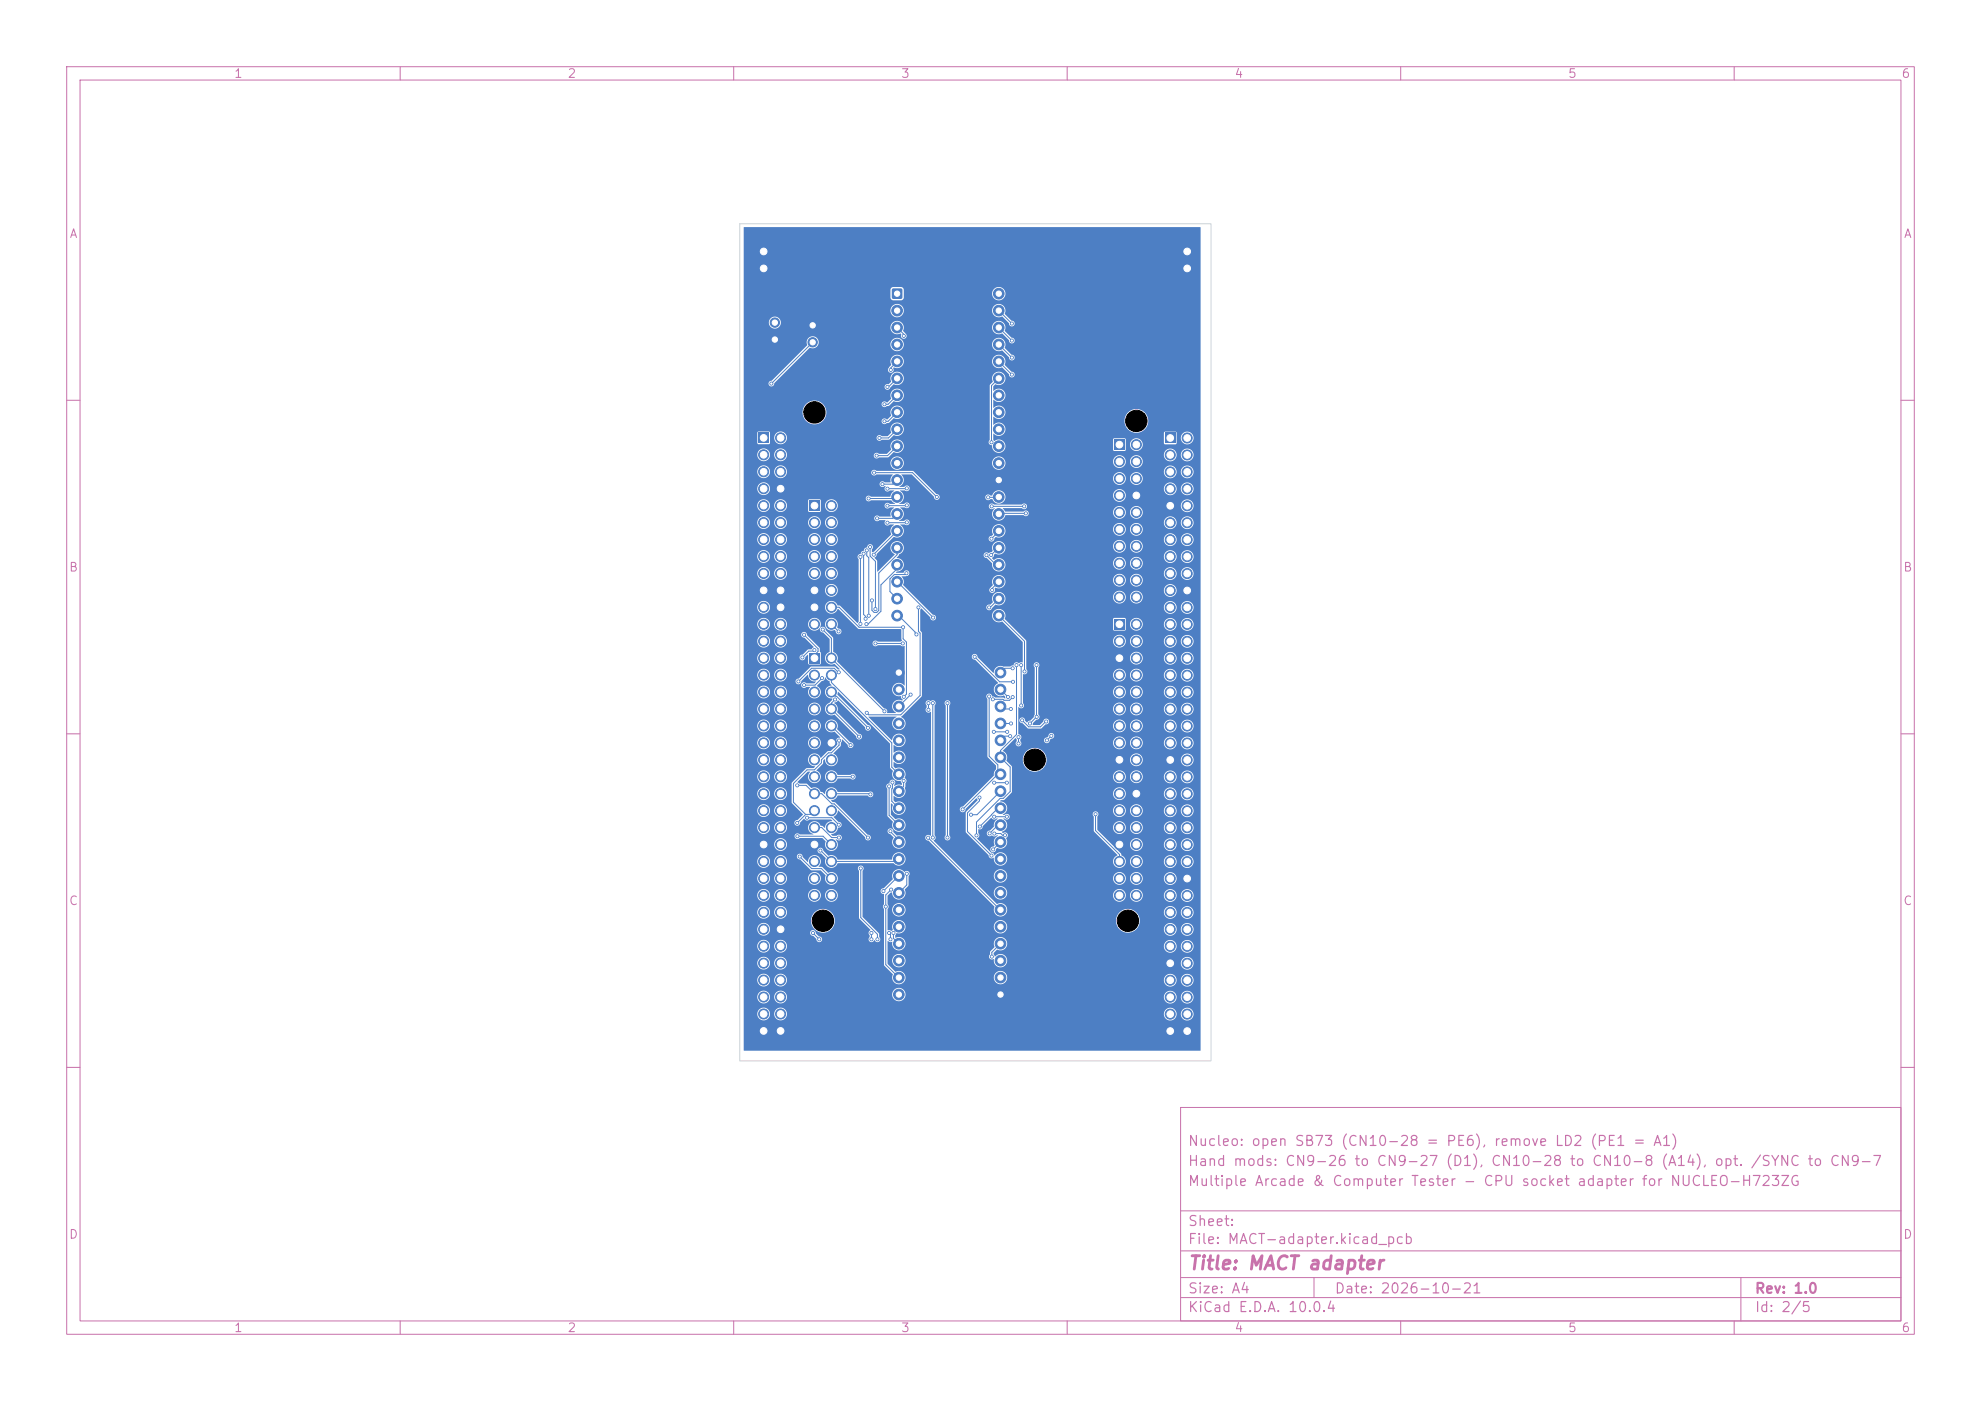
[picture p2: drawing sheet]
<svg xmlns="http://www.w3.org/2000/svg" width="297mm" height="210mm" viewBox="0 0 297 210" stroke-linecap="round" stroke-linejoin="round" font-family="sans-serif">
<defs><g id="words">
<text font-size="2" fill="#c872ab" x="178" y="190.8">Title: MACT adapter</text>
<g font-size="1.5" fill="#c872ab">
<text x="178" y="172.2">Nucleo: open SB73 (CN10-28 = PE6), remove LD2 (PE1 = A1)</text>
<text x="178" y="178.2">Multiple Arcade &amp; Computer Tester - CPU socket adapter for NUCLEO-H723ZG</text>
<text x="178" y="175.2">Hand mods: CN9-26 to CN9-27 (D1), CN10-28 to CN10-8 (A14), opt. /SYNC to CN9-7</text>
<text x="178" y="184.2">Sheet:</text>
<text x="178" y="186.9">File: MACT-adapter.kicad_pcb</text>
<text x="178" y="197.1">KiCad E.D.A. 10.0.4</text>
<text x="178" y="194.3">Size: A4</text>
<text x="200" y="194.3">Date: 2026-10-21</text>
<text x="263" y="194.3">Rev: 1.0</text>
<text x="263" y="197.1">Id: 2/5</text>
</g>
<g font-size="1.3" fill="#c872ab">
<text x="35" y="12">1</text>
<text x="85" y="12">2</text>
<text x="135" y="12">3</text>
<text x="185" y="12">4</text>
<text x="235" y="12">5</text>
<text x="285" y="12">6</text>
<text x="10.3" y="36">A</text>
<text x="285.4" y="36">A</text>
<text x="10.3" y="86">B</text>
<text x="285.3" y="86">B</text>
<text x="10.3" y="136">C</text>
<text x="285.3" y="136">C</text>
<text x="10.3" y="186">D</text>
<text x="285.3" y="186">D</text>
<text x="35" y="200">1</text>
<text x="85" y="200">2</text>
<text x="135" y="200">3</text>
<text x="185" y="200">4</text>
<text x="235" y="200">5</text>
<text x="285" y="200">6</text>
</g>
</g></defs>
<g fill="none" stroke="#c872ab" stroke-width=".15">
<path d="M10 10h277v190h-277zM12 12h273v186h-273zM60 10v2M110 10v2M160 10v2M210 10v2M260 10v2M10 60h2M285 60h2M10 110h2M285 110h2M10 160h2"/>
<path d="M177 166h108v32h-108zM285 160h2M60 198v2M110 198v2M160 198v2M177 194.5h108M177 191.5h108M177 187.5h108M177 181.5h108M197 191.5v3M210 198v2M260 198v2"/>
<path d="M261 191.5v6.5"/>
</g>
<path d="M113.7 36.9h1.5v1.5h-1.5z" fill="#4d7fc4"/>
<circle cx="114.5" cy="40.2" r=".75" fill="#4d7fc4" stroke="#4d7fc4" stroke-width=".15"/>
<path d="M177.2 36.9h1.5v1.5h-1.5z" fill="#4d7fc4"/>
<circle cx="178" cy="40.2" r=".75" fill="#4d7fc4" stroke="#4d7fc4" stroke-width=".15"/>
<path d="M167.1 65.9h1.5v1.5h-1.5z" fill="#4d7fc4"/>
<g fill="#4d7fc4" stroke="#4d7fc4" stroke-width=".15">
<circle cx="170.4" cy="66.7" r=".75"/>
<circle cx="167.8" cy="69.2" r=".75"/>
<circle cx="170.4" cy="69.2" r=".75"/>
<circle cx="167.8" cy="71.7" r=".75"/>
<circle cx="170.4" cy="71.7" r=".75"/>
<circle cx="167.8" cy="74.3" r=".75"/>
<circle cx="170.4" cy="74.3" r=".75"/>
<circle cx="167.8" cy="76.8" r=".75"/>
<circle cx="170.4" cy="76.8" r=".75"/>
<circle cx="167.8" cy="79.4" r=".75"/>
<circle cx="170.4" cy="79.4" r=".75"/>
<circle cx="167.8" cy="81.9" r=".75"/>
<circle cx="170.4" cy="81.9" r=".75"/>
<circle cx="167.8" cy="84.4" r=".75"/>
<circle cx="170.4" cy="84.4" r=".75"/>
<circle cx="167.8" cy="87" r=".75"/>
<circle cx="170.4" cy="87" r=".75"/>
<circle cx="167.8" cy="89.5" r=".75"/>
<circle cx="170.4" cy="89.5" r=".75"/>
</g>
<path d="M121.4 75h1.5v1.5h-1.5z" fill="#4d7fc4"/>
<g fill="#4d7fc4" stroke="#4d7fc4" stroke-width=".15">
<circle cx="124.7" cy="75.8" r=".75"/>
<circle cx="122.1" cy="78.3" r=".75"/>
<circle cx="124.7" cy="78.3" r=".75"/>
<circle cx="122.1" cy="80.9" r=".75"/>
<circle cx="124.7" cy="80.9" r=".75"/>
<circle cx="122.1" cy="83.4" r=".75"/>
<circle cx="124.7" cy="83.4" r=".75"/>
<circle cx="122.1" cy="86" r=".75"/>
<circle cx="124.7" cy="86" r=".75"/>
<circle cx="122.1" cy="88.5" r=".75"/>
<circle cx="124.7" cy="88.5" r=".75"/>
<circle cx="122.1" cy="91" r=".75"/>
<circle cx="124.7" cy="91" r=".75"/>
<circle cx="122.1" cy="93.6" r=".75"/>
<circle cx="124.7" cy="93.6" r=".75"/>
</g>
<path d="M121.4 97.9h1.5v1.5h-1.5z" fill="#4d7fc4"/>
<g fill="#4d7fc4" stroke="#4d7fc4" stroke-width=".15">
<circle cx="124.7" cy="98.7" r=".75"/>
<circle cx="122.1" cy="101.2" r=".75"/>
<circle cx="124.7" cy="101.2" r=".75"/>
<circle cx="122.1" cy="103.7" r=".75"/>
<circle cx="124.7" cy="103.7" r=".75"/>
<circle cx="122.1" cy="106.3" r=".75"/>
<circle cx="124.7" cy="106.3" r=".75"/>
<circle cx="122.1" cy="108.8" r=".75"/>
<circle cx="124.7" cy="108.8" r=".75"/>
<circle cx="122.1" cy="111.4" r=".75"/>
<circle cx="124.7" cy="111.4" r=".75"/>
<circle cx="122.1" cy="113.9" r=".75"/>
<circle cx="124.7" cy="113.9" r=".75"/>
<circle cx="122.1" cy="116.4" r=".75"/>
<circle cx="124.7" cy="116.4" r=".75"/>
<circle cx="122.1" cy="119" r=".75"/>
<circle cx="124.7" cy="119" r=".75"/>
<circle cx="122.1" cy="121.5" r=".75"/>
<circle cx="124.7" cy="121.5" r=".75"/>
<circle cx="122.1" cy="124.1" r=".75"/>
<circle cx="124.7" cy="124.1" r=".75"/>
<circle cx="122.1" cy="126.6" r=".75"/>
<circle cx="124.7" cy="126.6" r=".75"/>
<circle cx="122.1" cy="129.1" r=".75"/>
<circle cx="124.7" cy="129.1" r=".75"/>
<circle cx="122.1" cy="131.7" r=".75"/>
<circle cx="124.7" cy="131.7" r=".75"/>
<circle cx="122.1" cy="134.2" r=".75"/>
<circle cx="124.7" cy="134.2" r=".75"/>
</g>
<path d="M167.1 92.8h1.5v1.5h-1.5z" fill="#4d7fc4"/>
<g fill="#4d7fc4" stroke="#4d7fc4" stroke-width=".15">
<circle cx="170.4" cy="93.6" r=".75"/>
<circle cx="167.8" cy="96.1" r=".75"/>
<circle cx="170.4" cy="96.1" r=".75"/>
<circle cx="167.8" cy="98.7" r=".75"/>
<circle cx="170.4" cy="98.7" r=".75"/>
<circle cx="167.8" cy="101.2" r=".75"/>
<circle cx="170.4" cy="101.2" r=".75"/>
<circle cx="167.8" cy="103.7" r=".75"/>
<circle cx="170.4" cy="103.7" r=".75"/>
<circle cx="167.8" cy="106.3" r=".75"/>
<circle cx="170.4" cy="106.3" r=".75"/>
<circle cx="167.8" cy="108.8" r=".75"/>
<circle cx="170.4" cy="108.8" r=".75"/>
<circle cx="167.8" cy="111.4" r=".75"/>
<circle cx="170.4" cy="111.4" r=".75"/>
<circle cx="167.8" cy="113.9" r=".75"/>
<circle cx="170.4" cy="113.9" r=".75"/>
<circle cx="167.8" cy="116.4" r=".75"/>
<circle cx="170.4" cy="116.4" r=".75"/>
<circle cx="167.8" cy="119" r=".75"/>
<circle cx="170.4" cy="119" r=".75"/>
<circle cx="167.8" cy="121.5" r=".75"/>
<circle cx="170.4" cy="121.5" r=".75"/>
<circle cx="167.8" cy="124.1" r=".75"/>
<circle cx="170.4" cy="124.1" r=".75"/>
<circle cx="167.8" cy="126.6" r=".75"/>
<circle cx="170.4" cy="126.6" r=".75"/>
<circle cx="167.8" cy="129.1" r=".75"/>
<circle cx="170.4" cy="129.1" r=".75"/>
<circle cx="167.8" cy="131.7" r=".75"/>
<circle cx="170.4" cy="131.7" r=".75"/>
<circle cx="167.8" cy="134.2" r=".75"/>
<circle cx="170.4" cy="134.2" r=".75"/>
</g>
<path d="M113.7 64.9h1.5v1.5h-1.5z" fill="#4d7fc4"/>
<g fill="#4d7fc4" stroke="#4d7fc4" stroke-width=".15">
<circle cx="117" cy="65.6" r=".75"/>
<circle cx="114.5" cy="68.2" r=".75"/>
<circle cx="117" cy="68.2" r=".75"/>
<circle cx="114.5" cy="70.7" r=".75"/>
<circle cx="117" cy="70.7" r=".75"/>
<circle cx="114.5" cy="73.3" r=".75"/>
<circle cx="117" cy="73.3" r=".75"/>
<circle cx="114.5" cy="75.8" r=".75"/>
<circle cx="117" cy="75.8" r=".75"/>
<circle cx="114.5" cy="78.3" r=".75"/>
<circle cx="117" cy="78.3" r=".75"/>
<circle cx="114.5" cy="80.9" r=".75"/>
<circle cx="117" cy="80.9" r=".75"/>
<circle cx="114.5" cy="83.4" r=".75"/>
<circle cx="117" cy="83.4" r=".75"/>
<circle cx="114.5" cy="86" r=".75"/>
<circle cx="117" cy="86" r=".75"/>
<circle cx="114.5" cy="88.5" r=".75"/>
<circle cx="117" cy="88.5" r=".75"/>
<circle cx="114.5" cy="91" r=".75"/>
<circle cx="117" cy="91" r=".75"/>
<circle cx="114.5" cy="93.6" r=".75"/>
<circle cx="117" cy="93.6" r=".75"/>
<circle cx="114.5" cy="96.1" r=".75"/>
<circle cx="117" cy="96.1" r=".75"/>
<circle cx="114.5" cy="98.7" r=".75"/>
<circle cx="117" cy="98.7" r=".75"/>
<circle cx="114.5" cy="101.2" r=".75"/>
<circle cx="117" cy="101.2" r=".75"/>
<circle cx="114.5" cy="103.7" r=".75"/>
<circle cx="117" cy="103.7" r=".75"/>
<circle cx="114.5" cy="106.3" r=".75"/>
<circle cx="117" cy="106.3" r=".75"/>
<circle cx="114.5" cy="108.8" r=".75"/>
<circle cx="117" cy="108.8" r=".75"/>
<circle cx="114.5" cy="111.4" r=".75"/>
<circle cx="117" cy="111.4" r=".75"/>
<circle cx="114.5" cy="113.9" r=".75"/>
<circle cx="117" cy="113.9" r=".75"/>
<circle cx="114.5" cy="116.4" r=".75"/>
<circle cx="117" cy="116.4" r=".75"/>
<circle cx="114.5" cy="119" r=".75"/>
<circle cx="117" cy="119" r=".75"/>
<circle cx="114.5" cy="121.5" r=".75"/>
<circle cx="117" cy="121.5" r=".75"/>
<circle cx="114.5" cy="124.1" r=".75"/>
<circle cx="117" cy="124.1" r=".75"/>
<circle cx="114.5" cy="126.6" r=".75"/>
<circle cx="117" cy="126.6" r=".75"/>
<circle cx="114.5" cy="129.1" r=".75"/>
<circle cx="117" cy="129.1" r=".75"/>
<circle cx="114.5" cy="131.7" r=".75"/>
<circle cx="117" cy="131.7" r=".75"/>
<circle cx="114.5" cy="134.2" r=".75"/>
<circle cx="117" cy="134.2" r=".75"/>
<circle cx="114.5" cy="136.8" r=".75"/>
<circle cx="117" cy="136.8" r=".75"/>
<circle cx="114.5" cy="139.3" r=".75"/>
<circle cx="117" cy="139.3" r=".75"/>
<circle cx="114.5" cy="141.8" r=".75"/>
<circle cx="117" cy="141.8" r=".75"/>
<circle cx="114.5" cy="144.4" r=".75"/>
<circle cx="117" cy="144.4" r=".75"/>
<circle cx="114.5" cy="146.9" r=".75"/>
<circle cx="117" cy="146.9" r=".75"/>
<circle cx="114.5" cy="149.5" r=".75"/>
<circle cx="117" cy="149.5" r=".75"/>
<circle cx="114.5" cy="152" r=".75"/>
<circle cx="117" cy="152" r=".75"/>
</g>
<path d="M174.7 64.9h1.5v1.5h-1.5z" fill="#4d7fc4"/>
<g fill="#4d7fc4" stroke="#4d7fc4" stroke-width=".15">
<circle cx="178" cy="65.7" r=".75"/>
<circle cx="175.5" cy="68.2" r=".75"/>
<circle cx="178" cy="68.2" r=".75"/>
<circle cx="175.5" cy="70.7" r=".75"/>
<circle cx="178" cy="70.7" r=".75"/>
<circle cx="175.5" cy="73.3" r=".75"/>
<circle cx="178" cy="73.3" r=".75"/>
<circle cx="175.5" cy="75.8" r=".75"/>
<circle cx="178" cy="75.8" r=".75"/>
<circle cx="175.5" cy="78.4" r=".75"/>
<circle cx="178" cy="78.4" r=".75"/>
<circle cx="175.5" cy="80.9" r=".75"/>
<circle cx="178" cy="80.9" r=".75"/>
<circle cx="175.5" cy="83.4" r=".75"/>
<circle cx="178" cy="83.4" r=".75"/>
<circle cx="175.5" cy="86" r=".75"/>
<circle cx="178" cy="86" r=".75"/>
<circle cx="175.5" cy="88.5" r=".75"/>
<circle cx="178" cy="88.5" r=".75"/>
<circle cx="175.5" cy="91.1" r=".75"/>
<circle cx="178" cy="91.1" r=".75"/>
<circle cx="175.5" cy="93.6" r=".75"/>
<circle cx="178" cy="93.6" r=".75"/>
<circle cx="175.5" cy="96.1" r=".75"/>
<circle cx="178" cy="96.1" r=".75"/>
<circle cx="175.5" cy="98.7" r=".75"/>
<circle cx="178" cy="98.7" r=".75"/>
<circle cx="175.5" cy="101.2" r=".75"/>
<circle cx="178" cy="101.2" r=".75"/>
<circle cx="175.5" cy="103.8" r=".75"/>
<circle cx="178" cy="103.8" r=".75"/>
<circle cx="175.5" cy="106.3" r=".75"/>
<circle cx="178" cy="106.3" r=".75"/>
<circle cx="175.5" cy="108.8" r=".75"/>
<circle cx="178" cy="108.8" r=".75"/>
<circle cx="175.5" cy="111.4" r=".75"/>
<circle cx="178" cy="111.4" r=".75"/>
<circle cx="175.5" cy="113.9" r=".75"/>
<circle cx="178" cy="113.9" r=".75"/>
<circle cx="175.5" cy="116.5" r=".75"/>
<circle cx="178" cy="116.5" r=".75"/>
<circle cx="175.5" cy="119" r=".75"/>
<circle cx="178" cy="119" r=".75"/>
<circle cx="175.5" cy="121.5" r=".75"/>
<circle cx="178" cy="121.5" r=".75"/>
<circle cx="175.5" cy="124.1" r=".75"/>
<circle cx="178" cy="124.1" r=".75"/>
<circle cx="175.5" cy="126.6" r=".75"/>
<circle cx="178" cy="126.6" r=".75"/>
<circle cx="175.5" cy="129.2" r=".75"/>
<circle cx="178" cy="129.2" r=".75"/>
<circle cx="175.5" cy="131.7" r=".75"/>
<circle cx="178" cy="131.7" r=".75"/>
<circle cx="175.5" cy="134.2" r=".75"/>
<circle cx="178" cy="134.2" r=".75"/>
<circle cx="175.5" cy="136.8" r=".75"/>
<circle cx="178" cy="136.8" r=".75"/>
<circle cx="175.5" cy="139.3" r=".75"/>
<circle cx="178" cy="139.3" r=".75"/>
<circle cx="175.5" cy="141.9" r=".75"/>
<circle cx="178" cy="141.9" r=".75"/>
<circle cx="175.5" cy="144.4" r=".75"/>
<circle cx="178" cy="144.4" r=".75"/>
<circle cx="175.5" cy="146.9" r=".75"/>
<circle cx="178" cy="146.9" r=".75"/>
<circle cx="175.5" cy="149.5" r=".75"/>
<circle cx="178" cy="149.5" r=".75"/>
<circle cx="175.5" cy="152" r=".75"/>
<circle cx="178" cy="152" r=".75"/>
</g>
<path d="M174.7 153.8h1.5v1.5h-1.5z" fill="#4d7fc4"/>
<circle cx="178" cy="154.6" r=".75" fill="#4d7fc4" stroke="#4d7fc4" stroke-width=".15"/>
<path d="M113.7 153.8h1.5v1.5h-1.5z" fill="#4d7fc4"/>
<circle cx="117" cy="154.5" r=".75" fill="#4d7fc4" stroke="#4d7fc4" stroke-width=".15"/>
<path d="M149.3 148.4h1.4v1.4h-1.4z" fill="#4d7fc4"/>
<g fill="#4d7fc4" stroke="#4d7fc4" stroke-width=".15">
<circle cx="150" cy="146.5" r=".8"/>
<circle cx="150" cy="144" r=".8"/>
<circle cx="150" cy="141.5" r=".8"/>
<circle cx="150" cy="138.9" r=".8"/>
<circle cx="150" cy="136.4" r=".8"/>
<circle cx="150" cy="133.8" r=".8"/>
<circle cx="150" cy="131.3" r=".8"/>
<circle cx="150" cy="128.8" r=".8"/>
<circle cx="150" cy="126.2" r=".8"/>
<circle cx="150" cy="123.7" r=".8"/>
<circle cx="150" cy="121.1" r=".8"/>
<circle cx="150" cy="118.6" r=".8"/>
<circle cx="150" cy="116.1" r=".8"/>
<circle cx="150" cy="113.5" r=".8"/>
<circle cx="150" cy="111" r=".8"/>
<circle cx="150" cy="108.4" r=".8"/>
<circle cx="150" cy="105.9" r=".8"/>
<circle cx="150" cy="103.4" r=".8"/>
<circle cx="150" cy="100.8" r=".8"/>
<circle cx="134.8" cy="100.8" r=".8"/>
<circle cx="134.8" cy="103.4" r=".8"/>
<circle cx="134.8" cy="105.9" r=".8"/>
<circle cx="134.8" cy="108.4" r=".8"/>
<circle cx="134.8" cy="111" r=".8"/>
<circle cx="134.8" cy="113.5" r=".8"/>
<circle cx="134.8" cy="116.1" r=".8"/>
<circle cx="134.8" cy="118.6" r=".8"/>
<circle cx="134.8" cy="121.1" r=".8"/>
<circle cx="134.8" cy="123.7" r=".8"/>
<circle cx="134.8" cy="126.2" r=".8"/>
<circle cx="134.8" cy="128.8" r=".8"/>
<circle cx="134.8" cy="131.3" r=".8"/>
<circle cx="134.8" cy="133.8" r=".8"/>
<circle cx="134.8" cy="136.4" r=".8"/>
<circle cx="134.8" cy="138.9" r=".8"/>
<circle cx="134.8" cy="141.5" r=".8"/>
<circle cx="134.8" cy="144" r=".8"/>
<circle cx="134.8" cy="146.5" r=".8"/>
<circle cx="134.8" cy="149.1" r=".8"/>
</g>
<path d="M133.8 43.3h1.4v1.4h-1.4z" fill="#4d7fc4"/>
<g fill="#4d7fc4" stroke="#4d7fc4" stroke-width=".15">
<circle cx="134.5" cy="46.6" r=".8"/>
<circle cx="134.5" cy="49.1" r=".8"/>
<circle cx="134.5" cy="51.6" r=".8"/>
<circle cx="134.5" cy="54.2" r=".8"/>
<circle cx="134.5" cy="56.7" r=".8"/>
<circle cx="134.5" cy="59.3" r=".8"/>
<circle cx="134.5" cy="61.8" r=".8"/>
<circle cx="134.5" cy="64.3" r=".8"/>
<circle cx="134.5" cy="66.9" r=".8"/>
<circle cx="134.5" cy="69.4" r=".8"/>
<circle cx="134.5" cy="72" r=".8"/>
<circle cx="134.5" cy="74.5" r=".8"/>
<circle cx="134.5" cy="77" r=".8"/>
<circle cx="134.5" cy="79.6" r=".8"/>
<circle cx="134.5" cy="82.1" r=".8"/>
<circle cx="134.5" cy="84.7" r=".8"/>
<circle cx="134.5" cy="87.2" r=".8"/>
<circle cx="134.5" cy="89.7" r=".8"/>
<circle cx="134.5" cy="92.3" r=".8"/>
<circle cx="149.7" cy="92.3" r=".8"/>
<circle cx="149.7" cy="89.7" r=".8"/>
<circle cx="149.7" cy="87.2" r=".8"/>
<circle cx="149.7" cy="84.7" r=".8"/>
<circle cx="149.7" cy="82.1" r=".8"/>
<circle cx="149.7" cy="79.6" r=".8"/>
<circle cx="149.7" cy="77" r=".8"/>
<circle cx="149.7" cy="74.5" r=".8"/>
<circle cx="149.7" cy="72" r=".8"/>
<circle cx="149.7" cy="69.4" r=".8"/>
<circle cx="149.7" cy="66.9" r=".8"/>
<circle cx="149.7" cy="64.3" r=".8"/>
<circle cx="149.7" cy="61.8" r=".8"/>
<circle cx="149.7" cy="59.3" r=".8"/>
<circle cx="149.7" cy="56.7" r=".8"/>
<circle cx="149.7" cy="54.2" r=".8"/>
<circle cx="149.7" cy="51.6" r=".8"/>
<circle cx="149.7" cy="49.1" r=".8"/>
<circle cx="149.7" cy="46.6" r=".8"/>
<circle cx="149.7" cy="44" r=".8"/>
<circle cx="116.2" cy="50.9" r=".7"/>
<circle cx="116.2" cy="48.4" r=".7"/>
<circle cx="121.8" cy="51.3" r=".7"/>
<circle cx="121.8" cy="48.8" r=".7"/>
<circle cx="133.5" cy="124.6" r=".22"/>
<circle cx="125.7" cy="123.6" r=".22"/>
<circle cx="132.3" cy="72.6" r=".22"/>
<circle cx="121" cy="122.6" r=".23"/>
<circle cx="146.9" cy="119.5" r=".22"/>
<circle cx="148.6" cy="128.2" r=".23"/>
<circle cx="147.9" cy="83.2" r=".22"/>
<circle cx="135.5" cy="104.4" r=".22"/>
<circle cx="135.4" cy="94" r=".23"/>
<circle cx="122.1" cy="97.5" r=".22"/>
<circle cx="130.6" cy="140.8" r=".22"/>
<circle cx="125.7" cy="94.7" r=".23"/>
<circle cx="120.3" cy="98.5" r=".23"/>
<circle cx="130.7" cy="90" r=".22"/>
<circle cx="148.7" cy="143.4" r=".23"/>
<circle cx="130.6" cy="139.9" r=".22"/>
<circle cx="120.5" cy="95.1" r=".23"/>
<circle cx="132.6" cy="106.6" r=".22"/>
<circle cx="123.3" cy="94.4" r=".23"/>
<circle cx="130.2" cy="74.7" r=".23"/>
<circle cx="133.9" cy="139.9" r=".22"/>
<circle cx="133" cy="58" r=".22"/>
<circle cx="129" cy="93.5" r=".22"/>
<circle cx="129" cy="83.5" r=".23"/>
<circle cx="131.4" cy="68.3" r=".22"/>
<circle cx="130.1" cy="109.1" r=".22"/>
<circle cx="135.5" cy="117.1" r=".23"/>
<circle cx="129.8" cy="92.8" r=".22"/>
<circle cx="131.8" cy="65.6" r=".22"/>
<circle cx="129.5" cy="83" r=".22"/>
<circle cx="128.8" cy="110.4" r=".22"/>
<circle cx="132.6" cy="60.6" r=".22"/>
<circle cx="129.9" cy="82.5" r=".23"/>
<circle cx="130.2" cy="92.3" r=".23"/>
<circle cx="125.2" cy="104.8" r=".22"/>
<circle cx="133.8" cy="117.3" r=".22"/>
<circle cx="132.6" cy="63.1" r=".23"/>
<circle cx="127.5" cy="111.7" r=".23"/>
<circle cx="130.4" cy="82" r=".22"/>
<circle cx="133.3" cy="117.9" r=".23"/>
<circle cx="131.2" cy="91.3" r=".23"/>
<circle cx="148.4" cy="124.9" r=".22"/>
<circle cx="133" cy="78.4" r=".22"/>
<circle cx="135.9" cy="78.3" r=".23"/>
<circle cx="133.1" cy="73.3" r=".23"/>
<circle cx="135.9" cy="73.2" r=".23"/>
<circle cx="127.9" cy="116.4" r=".22"/>
<circle cx="145.6" cy="122.1" r=".23"/>
<circle cx="119.5" cy="117.7" r=".23"/>
<circle cx="125.8" cy="100.8" r=".23"/>
<circle cx="139.2" cy="125.6" r=".22"/>
<circle cx="119.7" cy="102.2" r=".22"/>
<circle cx="130.1" cy="125.6" r=".22"/>
<circle cx="129.9" cy="93.5" r=".23"/>
<circle cx="148.6" cy="66.3" r=".22"/>
<circle cx="130.5" cy="119.1" r=".22"/>
<circle cx="144.3" cy="121.3" r=".22"/>
<circle cx="148.3" cy="104.4" r=".22"/>
<circle cx="122.8" cy="140.8" r=".22"/>
<circle cx="119.5" cy="123.4" r=".23"/>
<circle cx="125.8" cy="111" r=".22"/>
<circle cx="129.9" cy="106.8" r=".23"/>
<circle cx="137.7" cy="91.1" r=".22"/>
<circle cx="121.9" cy="139.9" r=".22"/>
<circle cx="148.6" cy="80.8" r=".22"/>
<circle cx="151.7" cy="56.1" r=".23"/>
<circle cx="152.4" cy="99.7" r=".23"/>
<circle cx="146.4" cy="125.2" r=".23"/>
<circle cx="125.8" cy="125.6" r=".22"/>
<circle cx="148.3" cy="91.1" r=".22"/>
<circle cx="135.9" cy="131" r=".22"/>
<circle cx="139.8" cy="125.6" r=".22"/>
<circle cx="139.8" cy="105.4" r=".22"/>
<circle cx="133.1" cy="75.8" r=".23"/>
<circle cx="135.9" cy="75.8" r=".22"/>
<circle cx="146.9" cy="123.9" r=".22"/>
<circle cx="119.5" cy="125.4" r=".23"/>
<circle cx="140.5" cy="74.5" r=".23"/>
<circle cx="148.2" cy="74.6" r=".23"/>
<circle cx="129.1" cy="130.2" r=".23"/>
<circle cx="131.1" cy="70.8" r=".23"/>
<circle cx="131.6" cy="140.8" r=".22"/>
<circle cx="132.5" cy="133.6" r=".22"/>
<circle cx="131.5" cy="77.7" r=".22"/>
<circle cx="123" cy="127.5" r=".22"/>
<circle cx="131" cy="83.1" r=".23"/>
<circle cx="119.9" cy="128.4" r=".23"/>
<circle cx="115.6" cy="57.5" r=".23"/>
<circle cx="133.5" cy="140.8" r=".22"/>
<circle cx="148.6" cy="83.2" r=".22"/>
<circle cx="133.3" cy="139.9" r=".22"/>
<circle cx="135.3" cy="96.5" r=".22"/>
<circle cx="123.2" cy="101.7" r=".23"/>
<circle cx="120.5" cy="102.7" r=".22"/>
<circle cx="131.2" cy="96.5" r=".22"/>
<circle cx="132.8" cy="135.9" r=".22"/>
<circle cx="133.6" cy="133.3" r=".23"/>
<circle cx="142" cy="125.6" r=".22"/>
<circle cx="142" cy="105.4" r=".22"/>
<circle cx="148.7" cy="88.5" r=".22"/>
<circle cx="148.7" cy="75.9" r=".22"/>
<circle cx="135.9" cy="85.9" r=".22"/>
<circle cx="153.6" cy="75.9" r=".22"/>
<circle cx="156.8" cy="108.2" r=".22"/>
<circle cx="151.5" cy="106.3" r=".22"/>
<circle cx="151.7" cy="48.5" r=".23"/>
<circle cx="153.2" cy="108" r=".22"/>
<circle cx="151.8" cy="100.2" r=".23"/>
<circle cx="153.6" cy="100.6" r=".22"/>
<circle cx="139.9" cy="92.6" r=".22"/>
<circle cx="151.9" cy="102.2" r=".23"/>
<circle cx="146.1" cy="98.5" r=".22"/>
<circle cx="151.8" cy="104.5" r=".23"/>
<circle cx="136.5" cy="104.1" r=".23"/>
<circle cx="135.5" cy="50.4" r=".22"/>
<circle cx="148.9" cy="104.8" r=".22"/>
<circle cx="155.4" cy="99.7" r=".22"/>
<circle cx="151.7" cy="51" r=".23"/>
<circle cx="154.4" cy="108.4" r=".22"/>
<circle cx="151.6" cy="108.5" r=".22"/>
<circle cx="155.4" cy="107.4" r=".22"/>
<circle cx="151.7" cy="53.6" r=".22"/>
<circle cx="153.1" cy="99.7" r=".22"/>
<circle cx="156.9" cy="111" r=".22"/>
<circle cx="153.1" cy="105.8" r=".22"/>
<circle cx="151.5" cy="110.4" r=".23"/>
<circle cx="157.6" cy="110.3" r=".23"/>
<circle cx="151.1" cy="104.5" r=".23"/>
<circle cx="149" cy="117.3" r=".22"/>
<circle cx="151" cy="117.3" r=".22"/>
<circle cx="151" cy="122.4" r=".22"/>
<circle cx="149" cy="122.4" r=".23"/>
<circle cx="139.2" cy="105.4" r=".22"/>
<circle cx="137.4" cy="95.1" r=".22"/>
<circle cx="139.2" cy="106.4" r=".22"/>
<circle cx="152.7" cy="111.5" r=".22"/>
<circle cx="151" cy="109.7" r=".23"/>
<circle cx="149" cy="109.7" r=".23"/>
<circle cx="164.3" cy="122" r=".22"/>
<circle cx="152.7" cy="110.5" r=".22"/>
<circle cx="133.6" cy="55.4" r=".22"/>
<circle cx="149.1" cy="124.9" r=".22"/>
<circle cx="150.7" cy="125.2" r=".22"/>
<circle cx="148.9" cy="127.3" r=".22"/>
<circle cx="153.8" cy="77" r=".23"/>
</g>
<g fill="none" stroke="#4d7fc4" stroke-width=".15">
<path d="M121.8 51.3l-6.2 6.2M134.5 56.7l-1.3 1.3h-.2M134.5 59.3l-1.3 1.3h-.6M134.5 49.1l1 1v.3M134.5 54.2l-1 1v.3M149.7 56.7l-1.1 1.1v8.5M149.7 54.2l2 2M149.7 46.6l2 1.9M149.7 49.1l2 2M149.7 51.7l2 1.9M130.2 74.7h4.1M131 70.9h5.8l3.7 3.6"/>
<path d="M133 78.4h2.9M133 73.3h2.9M133 75.8h2.9M134.5 72l-.6 .6h-1.6M134.5 66.9l-1.4 1.4h-1.7M134.5 64.4l-1.3 1.3h-1.4M134.5 61.8l-1.3 1.4h-.6M134.5 77.1l-.6 .6h-2.4M134.5 79.6l-3.5 3.5M148.2 74.6h1.5M148.7 75.9h4.9M149.7 79.7l-1.1 1.1"/>
<path d="M149.8 77h4M120.5 95.2l2.1 2.1v.4l-.5 .5v.5M122.1 97.5l-.1 .1h-.8l-.9 1M123.3 94.4l1.4 1.3v3M124.7 91h1.1l3 3h6.6M124.7 93.6l1 1.1M124.7 98.7l7.9 7.9M129 83.5v10M129.5 83v9.1l.3 .3v.4M129.9 82.5v.8l.3 .3v8.7M130.5 82v1.4l.7 .8v7.1M131.2 96.5h4.1"/>
<path d="M134.5 82.1v1.1l-2.8 2.7v5.6l-.3 .3h-.4l-.3-.3v-1.5M134.5 84.7v.6l-2.4 2.4v3.9l-2 2h-.2M134.5 87.2l5.4 5.4M134.7 92.3l2.5 2.5 .2 .3M135.4 94v1.8l.5 .5v7.8l-.4 .4M135.9 85.9l-.2 .2h-1.6l-.7 .7v1.9l1.1 1.1M137.7 91.1v3.6l.2 .2v9.4l-2.8 2.9h-4.9l-.3-.3M146.1 98.5l3.8 3.7h2M147.9 83.2l1.4 1.5h.4M149.7 82.1l-1.1 1.1M149.7 89.8l-1.3 1.3h-.1M149.7 87.2l-1 1v.3"/>
<path d="M149.7 92.3l3.9 3.8v4.6M152.4 99.7v10.4l-2.4 2.4v1M153.1 99.7v6.1M155.4 99.7v7.8M119.5 117.7h1.3l1.3 1.3h1.1l1.5 1.5h.4l5 5.1M123.2 101.7l-1 1h-1.7M124.7 101.2v1.1l9 9.1v3.6l1 1.1M124.7 103.7l.6 .7h.1l4.7 4.7M124.7 106.3l4.1 4.1M124.7 108.8l2.8 2.9M124.7 116.4h3.1M124.7 119h5.7l.1 .1"/>
<path d="M125.2 104.9l-.5 .5v.9M125.7 100.8l-.6-.6h-3.4l-2 2M125.8 111v.7l-1.1 1.2h-.5l-1 1v.5l-1.1 1h-1.1l-2.1 2.1v2.8l1.9 1.8M133.3 117.9v4.3l1.4 1.5M133.8 117.3l-.1 2.8 1 1.1M135.5 117.1v.8l-.8 .7M136.5 104.1l-1.8 1.8M139.2 105.4v1M139.8 105.4v20.2M142 105.4v20.2M146.8 119.6v.5l-1.7 1.8v2.8l3.5 3.6M148.3 104.4v9l1.3 1.3v1.4"/>
<path d="M149 109.7h2M149 117.3h1.9M149.6 116.1h.4M149.6 116.1l-5.3 5.2M150 118.6l-3.5 3.5h-.9M150 113.5l1.4 1.5v3.7l-1 1h-.5l-3.5 3.5v2M150 105.9l.4 .4h1.2M150 108.5h1.6M150 103.4l1.1 1.1M151.4 110.4h-.8l-.6 .6M151.8 100.2h-1.2l-.6 .6M151.8 104.5l-.5 .5h-.8l-.1-.2h-1.5"/>
<path d="M152.7 110.5v1M153.2 108l1 1h1.8l.8-.8M155.4 107.5l-1 1M157.6 110.3l-.6 .7M119.5 125.4h3.9l1.3 1.2M119.9 128.4l1.8 1.8h1.5l1.5 1.5M121 122.6h3.7l1.1 1M121.9 139.9l.9 .9M122.1 121.5l-.5 .6h-.8l-1.3 1.3M122.1 124.1h1.1l1.5 1.5h1.1M123.1 127.5l1.6 1.6M129 130.2v7.4l2.6 2.5v.7"/>
<path d="M130.6 139.9v.9M133.3 139.9l.2 .2v.7M133.5 124.7l1.2 1.2M133.6 133.4l-.8 .8v10.4l1.9 2M133.9 139.9v.8l.8 .8M134.7 131.3l-2.3 2.3M134.7 128.8l-.3 .3h-9.7M135.9 131v1.7l-1.2 1.2M139.1 125.6l10.8 10.8M149 122.4h1.9M149.1 125h1l.2 .2h.4M149.6 123.7l-1.2 1.2"/>
<path d="M149.6 121.2l-2.7 2.7M150 126.2l-1.1 1.1M164.3 122.1v2.4l3.6 3.6v1.1M150 141.5l-1.3 1.3v.6"/>
</g>
<path d="M111.5 34.1h68.5v123.4h-68.5v-5.6h2a.96 .96 0 0 0 1 1.1 .96 .96 0 0 0 .9-1.1h.7v.2a.96 .96 0 0 0 1 .9 .96 .96 0 0 0 .9-1.1h56.5v.2a.96 .96 0 0 0 1 .9 .96 .96 0 0 0 .9-1.1h.6v.2a.96 .96 0 0 0 1.5 .7 .96 .96 0 0 0 0-1.6 .96 .96 0 0 0-1.5 .7h-.6v-.2a.96 .96 0 0 0-1-.6 .96 .96 0 0 0-.9 .8h-56.5a.96 .96 0 0 0-1-.9 .96 .96 0 0 0-.9 .9h-.7v-.2a.96 .96 0 0 0-1-.7 .96 .96 0 0 0-.9 .9h-2v-2.5h2v.1a.96 .96 0 0 0 1.1 .9 .96 .96 0 0 0 .8-1h.7v.1a.96 .96 0 0 0 1.2 .9 .96 .96 0 0 0 .6-1.4h15.9v.2a1 1 0 0 0 .9 .9 1 1 0 0 0 1-.7h38.8v.2a.96 .96 0 0 0 1 .8 .96 .96 0 0 0 .9-1h.6v.2a.96 .96 0 0 0 1.5 .7 .96 .96 0 0 0 0-1.6 .96 .96 0 0 0-1.5 .7h-.6a.96 .96 0 0 0-1-.9 .96 .96 0 0 0-.9 .9h-38.8a1.01 1.01 0 0 0-.7-1.3 1.01 1.01 0 0 0-1.2 .9h-16a.96 .96 0 0 0-1-.5 .96 .96 0 0 0-.7 .9h-.7v-.2a.96 .96 0 0 0-1-.7 .96 .96 0 0 0-.9 .9h-2v-2.6h2v.2a.96 .96 0 0 0 1.1 .9 .96 .96 0 0 0 .8-1.1h.7v.2a.96 .96 0 0 0 1.4 .7 .96 .96 0 0 0 0-1.6 .96 .96 0 0 0-1.4 .7h-.7v-.1a.96 .96 0 0 0-1-.7 .96 .96 0 0 0-.9 .8h-2v-2.5h2v.2a.96 .96 0 0 0 1.1 .8 .96 .96 0 0 0 .8-1h.7v.2a.96 .96 0 0 0 1.4 .7 .96 .96 0 0 0 0-1.6 .96 .96 0 0 0-1.4 .7h-.7v-.2a.96 .96 0 0 0-1-.7 .96 .96 0 0 0-.9 .9h-2v-2.6h2v.2a.96 .96 0 0 0 1.1 .9 .96 .96 0 0 0 .8-1.1h.7v.2a.96 .96 0 0 0 1.4 .7 .96 .96 0 0 0 0-1.6 .96 .96 0 0 0-1.4 .7h-.7v-.1a.96 .96 0 0 0-1-.7 .96 .96 0 0 0-.9 .8h-2v-2.5h2v.2a.96 .96 0 0 0 .8 .8 .96 .96 0 0 0 1-.4h6.1v.1a.47 .47 0 0 0 .5 .4l.5 .5a.43 .43 0 0 0 .4 .4 .43 .43 0 0 0 .5-.5 .43 .43 0 0 0-.5-.3l-.5-.5a.43 .43 0 0 0-.4-.5 .43 .43 0 0 0-.5 .4l-6.1-.1a.96 .96 0 0 0-.5-1.3 .96 .96 0 0 0-1.3 .8h-2v-1.1h10.1v.3a1.79 1.79 0 0 0 2.9 1 1.79 1.79 0 0 0-.4-3 1.79 1.79 0 0 0-2.5 1.7h-10.1v-1.4h2v.1a.96 .96 0 0 0 1.1 .9 .96 .96 0 0 0 .8-1h.7v.1a.96 .96 0 0 0 1.4 .8 .96 .96 0 0 0 0-1.7 .96 .96 0 0 0-1.4 .8h-.7v-.2a.96 .96 0 0 0-1-.7 .96 .96 0 0 0-.9 .9h-2v-2.6h2v.2a.96 .96 0 0 0 1.1 .9 .96 .96 0 0 0 .8-1.1h.7v.2a.96 .96 0 0 0 1 .9 .96 .96 0 0 0 .9-1.1h3.2v.2a.96 .96 0 0 0 1 .9 .96 .96 0 0 0 .9-1.1h.6v.2a.96 .96 0 0 0 1.5 .7 .96 .96 0 0 0 0-1.6 .96 .96 0 0 0-1.5 .7h-.6l-.1-.2a.96 .96 0 0 0-1-.6 .96 .96 0 0 0-.8 .8h-3.2l-.1-.2a.96 .96 0 0 0-1-.6 .96 .96 0 0 0-.8 .8h-.7v-.2a.96 .96 0 0 0-1-.6 .96 .96 0 0 0-.9 .8h-2v-2.5h2v.2a.96 .96 0 0 0 1.1 .8 .96 .96 0 0 0 .8-1h.7v.2a.96 .96 0 0 0 1 .8 .96 .96 0 0 0 .9-1h3.2v.2a.96 .96 0 0 0 1.4 .7 .96 .96 0 0 0 0-1.6 .96 .96 0 0 0-1.4 .7h-3.2l-.1-.2a.96 .96 0 0 0-1-.7 .96 .96 0 0 0-.8 .9h-.7v-.2a.96 .96 0 0 0-1-.7 .96 .96 0 0 0-.9 .9h-2v-2.6h2v.2a.96 .96 0 0 0 1.1 .9 .96 .96 0 0 0 .8-1.1h.7v.2a.96 .96 0 0 0 1.4 .8 .96 .96 0 0 0 .1-1.7h1.9l.1 .4 .4 .1 1.6 1.6 1.4 .1 .8 .7a.98 .98 0 0 0 .7 1.4 .98 .98 0 0 0 1.1-1.1 .98 .98 0 0 0-1.5-.7l-.7-.7h5.2l.2 .4v7.1l1.7 1.9a.45 .45 0 0 0-.1 .7v.3a.45 .45 0 0 0 .1 .7 .45 .45 0 0 0 .6-.3 .44 .44 0 0 0 .7 .3 .44 .44 0 0 0 0-.8v-.5l-2.5-2.5v-3.9h2.7l.1 .3 .5 .2-.1 1.6a.45 .45 0 0 0 0 .7v8.4l1.4 1.3a1.02 1.02 0 0 0 .6 1.5 1.02 1.02 0 0 0 1.3-1.1h13.2v.2a1 1 0 0 0 .9 .9 1 1 0 0 0 1.1-.7h23.5v.2a.96 .96 0 0 0 1 .9 .96 .96 0 0 0 .9-1.1h.6v.2a.96 .96 0 0 0 1.5 .7 .96 .96 0 0 0 0-1.6 .96 .96 0 0 0-1.5 .7h-.6a.96 .96 0 0 0-1-.8 .96 .96 0 0 0-.9 .8h-23.5a1.01 1.01 0 0 0-.8-1.2 1.01 1.01 0 0 0-1.2 .8h-13.2l-.1-.2a1.07 1.07 0 0 0-1.5-.6l-1.1-1.1v-.6h.7a1 1 0 0 0 1.3 1.1 1 1 0 0 0 .4-1.7h12.8v.3l.2 .2 .5-.1a1.03 1.03 0 0 0 .7 1.3 1.03 1.03 0 0 0 1.3-.7h26v.2a.96 .96 0 0 0 1.5 .7 .96 .96 0 0 0 0-1.6 .96 .96 0 0 0-1.5 .7h-26a1.03 1.03 0 0 0-.6-1.2 1.03 1.03 0 0 0-1.3 .3l-.1-.5 .5-.6a1.01 1.01 0 0 0 1.5-.5h23.5v.1a.96 .96 0 0 0 1 .9 .96 .96 0 0 0 .9-1h.6v.1a.96 .96 0 0 0 1.5 .8 .96 .96 0 0 0 0-1.7 .96 .96 0 0 0-1.5 .8h-.6a.96 .96 0 0 0-1-.9 .96 .96 0 0 0-.9 .9h-23.5a1.02 1.02 0 0 0-1.1-1.3 1.02 1.02 0 0 0-.8 1.5l-.6 .6-.1 .4-.1 .3h-12.8l-.1-.1a1.01 1.01 0 0 0-1.6 .7h-.7v-2.8l.3 .1h.4a1.03 1.03 0 0 0 .9 1.3 1.03 1.03 0 0 0 1-1.3 1.03 1.03 0 0 0-1.5-.6v-.4l.2-.3a1.14 1.14 0 0 0 1.4-1.1h13.2v.2a1.01 1.01 0 0 0 1.5 .8 1.01 1.01 0 0 0 .1-1.7h16.7v.3a1.78 1.78 0 0 0 1.3 1.3 1.78 1.78 0 0 0 1.8-.5h4.1v.2a.96 .96 0 0 0 1 .9 .96 .96 0 0 0 .9-1.1h.6v.2a.96 .96 0 0 0 1.5 .7 .96 .96 0 0 0 0-1.6 .96 .96 0 0 0-1.5 .7h-.6a.96 .96 0 0 0-1-.8 .96 .96 0 0 0-.9 .8h-4.1a1.79 1.79 0 0 0-.1-2.5h4.2v.2a.96 .96 0 0 0 1 .8 .96 .96 0 0 0 .9-1h.6v.2a.96 .96 0 0 0 1.5 .7 .96 .96 0 0 0 0-1.6 .96 .96 0 0 0-1.5 .7h-.6v-.2a.96 .96 0 0 0-1-.7 .96 .96 0 0 0-.9 .9h-4.2l-.2-.2a1.79 1.79 0 0 0-1.9 0 1.79 1.79 0 0 0-.9 1.6h-16.7a1 1 0 0 0-1.6 .7h-13.2l-.1-.2a1.03 1.03 0 0 0-1.4-.6 1.03 1.03 0 0 0-.5 1.4l-.2 .2-.5-.2v-3.1h.7a1.01 1.01 0 0 0 1.3 1 1.01 1.01 0 0 0 .3-1.7 1.01 1.01 0 0 0-1.6 .5v.2l-.7-.1a.45 .45 0 0 0 0-.7v-1.2l.4-.5h.2a1.04 1.04 0 0 0 1.3 1 1.04 1.04 0 0 0 .7-1.5l.5-.6v-1.4a.46 .46 0 0 0 0-.6 .46 .46 0 0 0-.6 0 1.02 1.02 0 0 0-1.4-.2 1.02 1.02 0 0 0-.3 1.3l-1.4 1.3-.3 .1-.2 .3h-2.7v-3a.43 .43 0 0 0 0-.7 .43 .43 0 0 0-.7 .3h-5.2l-.2-.2h-.5a.98 .98 0 0 0-.2-1.7 .98 .98 0 0 0-1.4 1l-.8-.9a.43 .43 0 0 0-.4-.3 .43 .43 0 0 0-.4 .3h-1.9a.95 .95 0 0 0-1.5 .7h-.7v-.1a.96 .96 0 0 0-1-.7 .96 .96 0 0 0-.9 .8h-2v-2.5h4.6l.1 .5a.95 .95 0 0 0 1.3 .4h5.1l.1 .4 .4 .1 .7 .7a.98 .98 0 0 0 .2 1.2 .98 .98 0 0 0 1.3 .1l.3-.5h8.4a1.01 1.01 0 0 0 1.6-.1 1.01 1.01 0 0 0-.6-1.5 1.01 1.01 0 0 0-1.3 1l-8.1 .1a1.06 1.06 0 0 0-1.4-.6l-.8-.8a.43 .43 0 0 0-.4-.4 .43 .43 0 0 0-.4 .3h-5.1a.96 .96 0 0 0 .1-1.6 .96 .96 0 0 0-1.5 .7h-4.6v-2.5h2v.1a.96 .96 0 0 0 1.1 .9 .96 .96 0 0 0 .8-1h.7v.1a.96 .96 0 0 0 1.4 .8 .96 .96 0 0 0 0-1.7 .96 .96 0 0 0-1.4 .8h-.7v-.2a.96 .96 0 0 0-1-.7 .96 .96 0 0 0-.9 .9h-2v-2.6h2v.2a.96 .96 0 0 0 1.1 .9 .96 .96 0 0 0 .8-1.1h.7v.2a.96 .96 0 0 0 1.4 .7 .96 .96 0 0 0 0-1.6 .96 .96 0 0 0-1.4 .7h-.7a.96 .96 0 0 0-.9-.8 .96 .96 0 0 0-1 .8h-2v-2.5h2v.2a.96 .96 0 0 0 1.1 .8 .96 .96 0 0 0 .8-1h.7v.2a.96 .96 0 0 0 1.4 .7 .96 .96 0 0 0 0-1.6 .96 .96 0 0 0-1.4 .7l-.7-.1a.96 .96 0 0 0-.9-.8 .96 .96 0 0 0-1 .9h-2v-1.5h7.2v2.9l1.7 1.8-.8 .8a.44 .44 0 0 0-.5 .4 .44 .44 0 0 0 .5 .5 .44 .44 0 0 0 .4-.5l.5-.6 .2 .2a.45 .45 0 0 0 .7-.1h3.2l.2 .3a1.12 1.12 0 0 0-1.2 1l-.3-.3a.4 .4 0 0 1-.4-.4 .97 .97 0 0 0-1.6 .2 .97 .97 0 0 0 .7 1.4l-2.1 .1a.43 .43 0 0 0-.7 0 .43 .43 0 0 0 .1 .6 .43 .43 0 0 0 .6-.1h3.4l.5 .5a.97 .97 0 0 0 .4 1.3 .97 .97 0 0 0 1.3-.3 .97 .97 0 0 0-.2-1.3h.1a.44 .44 0 0 0 .7 .1 .44 .44 0 0 0 0-.7 .44 .44 0 0 0-.7 .1h-.6l-.2-.2a1.12 1.12 0 0 0 1.1-1.1 .43 .43 0 0 0 .5-.4 .43 .43 0 0 0-.5-.4l-.7-.8a1.18 1.18 0 0 0 .7-.9l4 4a.44 .44 0 0 0 .4 .5 .44 .44 0 0 0 .5-.5 .44 .44 0 0 0-.5-.4l-.6-.6h3.6l.1 .4 .3 .1 .5 .6a1.01 1.01 0 0 0 .1 1.4 1.01 1.01 0 0 0 1.4-.1 1.01 1.01 0 0 0 0-1.4h3.2v.1a.47 .47 0 0 0 .5 .4l9.9 9.9a1.01 1.01 0 0 0 .9 1.4 1.01 1.01 0 0 0 1-1.2 1.01 1.01 0 0 0-1.6-.6l-1.7-1.8h1.3a1 1 0 0 0 .8 1.1 1 1 0 0 0 1.2-.7h15.9v.2a.96 .96 0 0 0 1 .9 .96 .96 0 0 0 .9-1.1h.6v.2a.96 .96 0 0 0 1.1 .9 .96 .96 0 0 0 .8-1.1h3.2v.2a.96 .96 0 0 0 1 .9 .96 .96 0 0 0 .9-1.1h.6v.2a.96 .96 0 0 0 1.5 .7 .96 .96 0 0 0 0-1.6 .96 .96 0 0 0-1.5 .7h-.6a.96 .96 0 0 0-1-.8 .96 .96 0 0 0-.9 .8h-3.2a.96 .96 0 0 0-.9-.8 .96 .96 0 0 0-1 .8h-.6l-.1-.2a.96 .96 0 0 0-1-.6 .96 .96 0 0 0-.8 .8h-15.9a1 1 0 0 0-.8-1.2 1 1 0 0 0-1.2 .8h-1.3l-2.6-2.5h3.9v.2a1 1 0 0 0 .9 .9 1 1 0 0 0 1.1-.7h15.9v.2a.96 .96 0 0 0 1 .8 .96 .96 0 0 0 .9-1h.6v.2a.96 .96 0 0 0 1.1 .8 .96 .96 0 0 0 .8-1h3.2v.2a.96 .96 0 0 0 1.5 .7 .96 .96 0 0 0 0-1.6 .96 .96 0 0 0-1.5 .7h-3.2a.96 .96 0 0 0-.9-.9 .96 .96 0 0 0-1 .9h-.6l-.1-.2a.96 .96 0 0 0-1-.7 .96 .96 0 0 0-.8 .9h-15.9a1 1 0 0 0-.8-1.3 1 1 0 0 0-1.2 .9h-3.9l-5.1-5.2a.45 .45 0 0 0 .1-.8v-19.4l.2-.5h1.3l.2 .5v19.4a.43 .43 0 0 0 0 .7 .43 .43 0 0 0 .6-.1 .43 .43 0 0 0-.1-.6v-3.9h1.6a.44 .44 0 0 0 .4 .5 .44 .44 0 0 0 .5-.5l1.6-1.6 .2 .3-1.8 1.8v2.9l3.4 3.5a.48 .48 0 0 0 .3 .4 .48 .48 0 0 0 .5 0 1.01 1.01 0 0 0 1.2 1.2 1.01 1.01 0 0 0 .6-1.6 1.01 1.01 0 0 0-1.7 0l-.2-.3-.3-.1-2.1-2.2a.44 .44 0 0 0 .2-.7v-.6h.1a.45 .45 0 0 0 .5-.5l1.3-1.2 .1 .1a.45 .45 0 0 0 .7 0l.2 .1a1.04 1.04 0 0 0-.6 1.1l-.6 .6a.44 .44 0 0 0-.4 .6 .44 .44 0 0 0 .7 .1 .44 .44 0 0 0 .7 0l.2 .1a1.06 1.06 0 0 0-.5 1.4l-.2 .2a.43 .43 0 0 0-.4 .4 .43 .43 0 0 0 .5 .5 .43 .43 0 0 0 .3-.5l.2-.2a1.06 1.06 0 0 0 1.3-.2 1.06 1.06 0 0 0 0-1.3 .45 .45 0 0 0 .2-.7 .45 .45 0 0 0-.7 0l-.1-.2a1.06 1.06 0 0 0 .8-.9 1.06 1.06 0 0 0-.6-1.1h.2a.43 .43 0 0 0 .7 0 .43 .43 0 0 0-.1-.6 .43 .43 0 0 0-.6 .1l-.3-.1 .2-.1h13.3l.2 .4v2.2l3.5 3.6a.97 .97 0 0 0-.6 1.1 .97 .97 0 0 0 1.1 .8 .97 .97 0 0 0 .8-1.1h.6v.2a.96 .96 0 0 0 1.1 .9 .96 .96 0 0 0 .8-1h3.2v.1a.96 .96 0 0 0 1 .9 .96 .96 0 0 0 .9-1h.6v.1a.96 .96 0 0 0 1.5 .8 .96 .96 0 0 0 0-1.7 .96 .96 0 0 0-1.5 .8h-.6a.96 .96 0 0 0-1-.9 .96 .96 0 0 0-.9 .9l-3.2-.1a.96 .96 0 0 0-.9-.8 .96 .96 0 0 0-1 .8h-.6l-.4-.6a.39 .39 0 0 1-.3-.4l-1.5-1.5h2.8a.96 .96 0 0 0 1 1.1 .96 .96 0 0 0 .9-1.1h3.2v.2a.96 .96 0 0 0 1 .9 .96 .96 0 0 0 .9-1.1h.6v.2a.96 .96 0 0 0 1.5 .7 .96 .96 0 0 0 0-1.6 .96 .96 0 0 0-1.5 .7h-.6a.96 .96 0 0 0-1-.8 .96 .96 0 0 0-.9 .8h-3.2a.96 .96 0 0 0-.9-.9 .96 .96 0 0 0-1 .9h-2.8l-2.1-2.1v-.4h2.4v.1a.96 .96 0 0 0 1 .9 .96 .96 0 0 0 .9-1h.6v.1a.96 .96 0 0 0 1.1 .9 .96 .96 0 0 0 .8-1h3.2v.2a.96 .96 0 0 0 1 .8 .96 .96 0 0 0 .9-1h.6v.2a.96 .96 0 0 0 1.5 .7 .96 .96 0 0 0 0-1.6 .96 .96 0 0 0-1.5 .7h-.6a.96 .96 0 0 0-1-.9 .96 .96 0 0 0-.9 .9h-3.2a.96 .96 0 0 0-.9-.9 .96 .96 0 0 0-1 .9h-.6l-.1-.2a.96 .96 0 0 0-1-.7 .96 .96 0 0 0-.8 .9h-2.4v-1.6a.43 .43 0 0 0 0-.7 .43 .43 0 0 0-.7 .3h-13.3l.5-.6h15.9v.2a.96 .96 0 0 0 1 .9 .96 .96 0 0 0 .9-1.1h.6v.2a.96 .96 0 0 0 1.1 .9 .96 .96 0 0 0 .8-1.1h3.2v.2a.96 .96 0 0 0 1 .9 .96 .96 0 0 0 .9-1.1h.6v.2a.96 .96 0 0 0 1.5 .7 .96 .96 0 0 0 0-1.6 .96 .96 0 0 0-1.5 .7h-.6a.96 .96 0 0 0-1-.8 .96 .96 0 0 0-.9 .8h-3.2a.96 .96 0 0 0-.9-.8 .96 .96 0 0 0-1 .8h-.6a.96 .96 0 0 0-1-.8 .96 .96 0 0 0-.9 .8h-15.9a1.06 1.06 0 0 0-1.1-1.3l.2-.2h.5l1-1h15.3v.2a.96 .96 0 0 0 1 .8 .96 .96 0 0 0 .9-1h5.7v.2a.96 .96 0 0 0 1 .8 .96 .96 0 0 0 .9-1h.6v.2a.96 .96 0 0 0 1.5 .7 .96 .96 0 0 0 0-1.6 .96 .96 0 0 0-1.5 .7h-.6a.96 .96 0 0 0-1-.9 .96 .96 0 0 0-.9 .9h-5.7a.96 .96 0 0 0-1-.9 .96 .96 0 0 0-.9 .9h-15.3l.1-.2v-2.4h15.2v.2a.96 .96 0 0 0 1 .9 .96 .96 0 0 0 .9-1.1h.6v.2a.96 .96 0 0 0 1.1 .9 .96 .96 0 0 0 .8-1h3.2v.1a.96 .96 0 0 0 1 .9 .96 .96 0 0 0 .9-1h.6v.1a.96 .96 0 0 0 1.5 .8 .96 .96 0 0 0 0-1.7 .96 .96 0 0 0-1.5 .8h-.6a.96 .96 0 0 0-1-.9 .96 .96 0 0 0-.9 .9l-3.2-.1a.96 .96 0 0 0-.9-.8 .96 .96 0 0 0-1 .8h-.6a.96 .96 0 0 0-1-.8 .96 .96 0 0 0-.9 .8h-15.2v-1.4l-.8-.9h2.4a1.79 1.79 0 0 0 1.9 1.7 1.79 1.79 0 0 0 1.7-1.9h12.5v.2a.96 .96 0 0 0 1.1 .9 .96 .96 0 0 0 .8-1.1h5.7v.2a.96 .96 0 0 0 1.5 .7 .96 .96 0 0 0 0-1.6 .96 .96 0 0 0-1.5 .7h-5.7a.96 .96 0 0 0-.9-.9 .96 .96 0 0 0-1 .9h-12.5a1.79 1.79 0 0 0-1.9-1.7 1.79 1.79 0 0 0-1.7 1.9h-2.4l.1-.2a1.08 1.08 0 0 0-.7-1.3l2-1.8a.51 .51 0 0 1 0 .7 .43 .43 0 0 0 .6 .4 .43 .43 0 0 0 .1-.7v-.2h3.5a.43 .43 0 0 0 .3 .5 .43 .43 0 0 0 .5-.1h9.6v.1a.96 .96 0 0 0 1 .9 .96 .96 0 0 0 .9-1h.6v.1a.96 .96 0 0 0 1.1 .9 .96 .96 0 0 0 .8-1h3.2v.2a.96 .96 0 0 0 1 .8 .96 .96 0 0 0 .9-1h.6v.2a.96 .96 0 0 0 1.5 .7 .96 .96 0 0 0 0-1.6 .96 .96 0 0 0-1.5 .7h-.6a.96 .96 0 0 0-1-.9 .96 .96 0 0 0-.9 .9h-3.2a.96 .96 0 0 0-.9-.9 .96 .96 0 0 0-1 .9l-.6-.1a.96 .96 0 0 0-1-.8 .96 .96 0 0 0-.9 .9l-9.6-.1a.52 .52 0 0 1 .5-.5 .44 .44 0 0 0 .2-.5 .44 .44 0 0 0-.5-.3 .44 .44 0 0 0-.3 .5l-.5 .2-.2 .3h-3.5a.48 .48 0 0 0 .1-.6 .48 .48 0 0 0-.4-.3v-2.1h.1l.2 .4 .3 .1 .9 .8h1.9l.5-.5h10.3v.2a.96 .96 0 0 0 1 .9 .96 .96 0 0 0 .9-1.1h.6v.2a.96 .96 0 0 0 1.1 .9 .96 .96 0 0 0 .8-1.1h3.2v.2a.96 .96 0 0 0 1 .9 .96 .96 0 0 0 .9-1.1h.6v.2a.96 .96 0 0 0 1.5 .7 .96 .96 0 0 0 0-1.6 .96 .96 0 0 0-1.5 .7h-.6a.96 .96 0 0 0-1-.8 .96 .96 0 0 0-.9 .8h-3.2a.96 .96 0 0 0-.9-.8 .96 .96 0 0 0-1 .8h-.6a.96 .96 0 0 0-1-.8 .96 .96 0 0 0-.9 .8h-10.3l.1-.1a.44 .44 0 0 0 .6-.4 .44 .44 0 0 0-.4-.5 .44 .44 0 0 0-.5 .5l-.5 .5h-1.1l.1-.3 .5-.5a.44 .44 0 0 0 .4-.3 .44 .44 0 0 0-.1-.5v-.9h11.2v.2a.96 .96 0 0 0 1 .8 .96 .96 0 0 0 .9-1h.6v.2a.96 .96 0 0 0 1.1 .8 .96 .96 0 0 0 .8-1h3.2v.2a.96 .96 0 0 0 1 .8 .96 .96 0 0 0 .9-1h.6v.2a.96 .96 0 0 0 1.5 .7 .96 .96 0 0 0 0-1.6 .96 .96 0 0 0-1.5 .7h-.6a.96 .96 0 0 0-1-.9 .96 .96 0 0 0-.9 .9h-3.2a.96 .96 0 0 0-.9-.9 .96 .96 0 0 0-1 .9l-.6-.1a.96 .96 0 0 0-1-.8 .96 .96 0 0 0-.9 .9h-11.2v-2.6h11.2v.2a.96 .96 0 0 0 1 .9 .96 .96 0 0 0 .9-1.1h.6v.2a.96 .96 0 0 0 1.1 .9 .96 .96 0 0 0 .8-1h3.2v.1a.96 .96 0 0 0 1 .9 .96 .96 0 0 0 .9-1h.6v.1a.96 .96 0 0 0 1.5 .8 .96 .96 0 0 0 0-1.7 .96 .96 0 0 0-1.5 .8h-.6a.96 .96 0 0 0-1-.9 .96 .96 0 0 0-.9 .9l-3.2-.1a.96 .96 0 0 0-.9-.8 .96 .96 0 0 0-1 .8h-.6l-.1-.1a.96 .96 0 0 0-1-.7 .96 .96 0 0 0-.8 .8h-11.2v-2.5h11.2v.2a.96 .96 0 0 0 1 .8 .96 .96 0 0 0 .9-1h.6v.2a.96 .96 0 0 0 1.1 .9 .96 .96 0 0 0 .8-1.1h3.2v.2a.96 .96 0 0 0 1 .9 .96 .96 0 0 0 .9-1.1h.6v.2a.96 .96 0 0 0 1.5 .7 .96 .96 0 0 0 0-1.6 .96 .96 0 0 0-1.5 .7h-.6a.96 .96 0 0 0-1-.8 .96 .96 0 0 0-.9 .8h-3.2a.96 .96 0 0 0-.9-.9 .96 .96 0 0 0-1 .9l-.6-.1a.96 .96 0 0 0-1-.8 .96 .96 0 0 0-.9 .9h-11.2v-1a.44 .44 0 0 0 0-.7 .44 .44 0 0 0-.6 0 .44 .44 0 0 0 0 .7v7l-.1 .4-1 .8-.3-.3a.43 .43 0 0 0-.4-.5 .43 .43 0 0 0-.5 .4h-.1v-1.9a.44 .44 0 0 0 .7 .1 .44 .44 0 0 0 0-.7v-4.3a.46 .46 0 0 0 .5-.2 .46 .46 0 0 0 0-.6v-1.7h15.5a.96 .96 0 0 0 1 1 .96 .96 0 0 0 .9-1h3.2v.2a.96 .96 0 0 0 1 .8 .96 .96 0 0 0 .9-1h.6v.2a.96 .96 0 0 0 1.5 .7 .96 .96 0 0 0 0-1.6 .96 .96 0 0 0-1.5 .7h-.6v-.1a.96 .96 0 0 0-1-.8 .96 .96 0 0 0-.9 .9h-3.2a.96 .96 0 0 0-.9-.9 .96 .96 0 0 0-1 .9h-15.5l-.1-2.6h13.1v.2a.96 .96 0 0 0 1 .9 .96 .96 0 0 0 .9-1.1h.6v.2a.96 .96 0 0 0 1.1 .9 .96 .96 0 0 0 .8-1.1h3.2v.2a.96 .96 0 0 0 1 .9 .96 .96 0 0 0 .9-1.1h.6v.2a.96 .96 0 0 0 1.5 .7 .96 .96 0 0 0 0-1.6 .96 .96 0 0 0-1.5 .7h-.6a.96 .96 0 0 0-1-.8 .96 .96 0 0 0-.9 .8h-3.2a.96 .96 0 0 0-.9-.8 .96 .96 0 0 0-1 .8h-.6v-.1a.96 .96 0 0 0-1-.7 .96 .96 0 0 0-.9 .8h-13.1l-3.2-3.2h16.3v1.5l.2 .2h1.6l.1-.2v-.8h.6v.2a.96 .96 0 0 0 1.1 .8 .96 .96 0 0 0 .8-1h3.2v.2a.96 .96 0 0 0 1 .8 .96 .96 0 0 0 .9-1h.6v.2a.96 .96 0 0 0 1.5 .7 .96 .96 0 0 0 0-1.6 .96 .96 0 0 0-1.5 .7h-.6v-.1a.96 .96 0 0 0-1-.8 .96 .96 0 0 0-.9 .9h-3.2a.96 .96 0 0 0-.9-.9 .96 .96 0 0 0-1 .9h-.6v-.8l-.2-.1h-1.5l-.2 .2h-16.3a1.02 1.02 0 0 0-.6-1.5 1.02 1.02 0 0 0-1.2 1.1 1.02 1.02 0 0 0 1.4 .8l3.1 3.1v3l-.6 .1a.47 .47 0 0 0-.5-.1 .47 .47 0 0 0-.3 .5l-.4 .1h-.9a1.14 1.14 0 0 0-1.6 1l-2.4-2.4a.44 .44 0 0 0-.4-.5 .44 .44 0 0 0-.5 .5 .44 .44 0 0 0 .5 .4l3.5 3.5a1.02 1.02 0 0 0-.6 1.3 1.02 1.02 0 0 0 1.4 .5l.2 .2v.3l-.3-.1h-1.2l-.4-.2a.44 .44 0 0 0-.7-.4 .44 .44 0 0 0-.1 .8v8.6l1.3 1.3v.6a1.12 1.12 0 0 0-.3 1l-4.6 4.6-.3 .1-.2 .3h-1.6v-15.5a.43 .43 0 0 0 0-.8 .43 .43 0 0 0-.7 .3h-1.3a.56 .56 0 0 0-.8-.2 .44 .44 0 0 0-.6 0 .44 .44 0 0 0 0 .7v.3a.45 .45 0 0 0 0 .6 .45 .45 0 0 0 .7 0v18.5h-.2a.43 .43 0 0 0-.7 .3h-3.2l-.4-.2-.7-.1-.5-.5a.44 .44 0 0 0-.3-.5 .44 .44 0 0 0-.5 .3h-3.6l-4.3-4.2-.4-.1-.2-.3a1.06 1.06 0 0 0 1-.7l4.5 .1a.43 .43 0 0 0 .6 .2 .43 .43 0 0 0 .2-.6 .43 .43 0 0 0-.6-.2h-4.7a.99 .99 0 0 0-1.1-.7 .99 .99 0 0 0-.9 1l-.3-.2a.4 .4 0 0 1-.4-.4 1.05 1.05 0 0 0-1.3-.3l-.6-.6h-1.1l-.4-.3 1.6-1.5h.3a.97 .97 0 0 0 .3 1.6 .97 .97 0 0 0 1.4-1h.6v.2a.98 .98 0 0 0 .9 .9 .98 .98 0 0 0 1-.7h1.9a.43 .43 0 0 0 .7 0 .43 .43 0 0 0-.1-.6 .43 .43 0 0 0-.6 .1l-1.9-.1a.96 .96 0 0 0-1-.6 .96 .96 0 0 0-.9 .8h-.6l-.2-.5-.5-.3 1-1v-.5l.2-.2a.99 .99 0 0 0 .9 1 .99 .99 0 0 0 1.1-.7 .99 .99 0 0 0-.7-1.2l1.1-1.1 .2-1 .9 .8a.44 .44 0 0 0 .4 .5 .44 .44 0 0 0 .5-.4 .44 .44 0 0 0-.5-.4l-2-2a.98 .98 0 0 0-.8-1.4 .98 .98 0 0 0-1 1.2 .98 .98 0 0 0 1.4 .6l.9 .8-.1 .1a.44 .44 0 0 0-.5 .2 .44 .44 0 0 0 .1 .6v.2l-.9 1h-.5l-1 1a.98 .98 0 0 0-1.2-.6 .98 .98 0 0 0-.7 1.1 .98 .98 0 0 0 1 .8l-.2 .2-1.1 .1-2.2 2.2h-7.2v-1.1h2v.2a.96 .96 0 0 0 1.1 .9 .96 .96 0 0 0 .8-1.1h.7v.2a.96 .96 0 0 0 1.4 .7 .96 .96 0 0 0 0-1.6 .96 .96 0 0 0-1.4 .7h-.7a.96 .96 0 0 0-1-.8 .96 .96 0 0 0-.9 .8h-2v-2.5h2v.2a.96 .96 0 0 0 1.1 .8 .96 .96 0 0 0 .8-1h.7v.2a.96 .96 0 0 0 1.4 .7 .96 .96 0 0 0 0-1.6 .96 .96 0 0 0-1.4 .7h-.7a.96 .96 0 0 0-.9-.9 .96 .96 0 0 0-1 .9h-2v-2.5h2v.1a.96 .96 0 0 0 1.1 .9 .96 .96 0 0 0 .8-1h.7v.1a.96 .96 0 0 0 1 .9 .96 .96 0 0 0 .9-1h3.2v.1a.96 .96 0 0 0 1.4 .8 .96 .96 0 0 0 0-1.7 .96 .96 0 0 0-1.4 .8l-3.2-.1a.96 .96 0 0 0-1-.8 .96 .96 0 0 0-.9 .9l-.7-.1a.96 .96 0 0 0-.9-.8 .96 .96 0 0 0-1 .9h-2v-2.6h2v.2a.96 .96 0 0 0 1.1 .9 .96 .96 0 0 0 .8-1.1h.7v.2a.96 .96 0 0 0 1 .9 .96 .96 0 0 0 .9-1.1h3.2v.2a.96 .96 0 0 0 1.4 .7 .96 .96 0 0 0 0-1.6 .96 .96 0 0 0-1.4 .7h-3.2a.96 .96 0 0 0-1-.8 .96 .96 0 0 0-.9 .8h-.7a.96 .96 0 0 0-.9-.8 .96 .96 0 0 0-1 .8h-2v-2.5h2v.2a.96 .96 0 0 0 1.1 .8 .96 .96 0 0 0 .8-1h.7v.2a.96 .96 0 0 0 1 .8 .96 .96 0 0 0 .9-1h3.2v.2a.96 .96 0 0 0 1.4 .7 .96 .96 0 0 0 0-1.6 .96 .96 0 0 0-1.4 .7l-3.2-.1a.96 .96 0 0 0-1-.8 .96 .96 0 0 0-.9 .9l-.7-.1a.96 .96 0 0 0-.9-.8 .96 .96 0 0 0-1 .9h-2v-2.6h2v.2a.96 .96 0 0 0 1.1 .9 .96 .96 0 0 0 .8-1.1h.7v.2a.96 .96 0 0 0 1.4 .7 .96 .96 0 0 0 0-1.6 .96 .96 0 0 0-1.4 .7h-.7v-.1a.96 .96 0 0 0-1-.7 .96 .96 0 0 0-.9 .8h-2v-2.5h2v.2a.96 .96 0 0 0 1.1 .8 .96 .96 0 0 0 .8-1h.7l.1 .5a.96 .96 0 0 0 1.2 .5h1.9v.1a.44 .44 0 0 0 .5 .4 .44 .44 0 0 0 .3-.5l1-1a1.09 1.09 0 0 0 1.2 1.1l-.2 .2h-1.2a.43 .43 0 0 0-.7 0 .43 .43 0 0 0 .1 .6 .43 .43 0 0 0 .6 0h.5a.98 .98 0 0 0 .1 1.5 .98 .98 0 0 0 1.4-.3 .98 .98 0 0 0-.4-1.4l.7-.7a.51 .51 0 0 0 .5-.6l.3 .4 .4 .2v.3l.3 .4a.99 .99 0 0 0-1 1 .99 .99 0 0 0 1.1 .9v.2l-.4 .4a.98 .98 0 0 0-.6 1.3 .98 .98 0 0 0 1.3 .5l3.3 3.3a.44 .44 0 0 0 .4 .4 .44 .44 0 0 0 .4-.4 .44 .44 0 0 0-.5-.4l-3.2-3.3a1 1 0 0 0-.4-1.3l.6-.4 4 4a.44 .44 0 0 0 .4 .5 .44 .44 0 0 0 .5-.4 .44 .44 0 0 0-.5-.4l-4.6-4.6 .1-.4 7.8 7.7v3.7l.5 .4a1.07 1.07 0 0 0 .1 1.2 1.07 1.07 0 0 0 1 .4l.2 .3v.3a1.31 1.31 0 0 0-1.1 .1v-.1a.45 .45 0 0 0-.2-.8 .45 .45 0 0 0-.6 .5 .44 .44 0 0 0-.4 .3 .44 .44 0 0 0 .1 .5v4.1l.9 .9a1.02 1.02 0 0 0 .7 1.5 1.02 1.02 0 0 0 1.2-1.2 1.02 1.02 0 0 0-1.6-.7l-.6-.7v-1.7l.3 .3a1.02 1.02 0 0 0 .8 1.4 1.02 1.02 0 0 0 1.1-1.3 1.02 1.02 0 0 0-1.6-.6l-.2-.2v-.7a1.03 1.03 0 0 0 1.3 .1 1.03 1.03 0 0 0 .3-1.3l.2-.7a.53 .53 0 0 0-.2-.8 1.03 1.03 0 0 0-.1-1.3 1.03 1.03 0 0 0-1.3-.1l-.2-.3v-.7a1.03 1.03 0 0 0 1.5 .1 1.03 1.03 0 0 0 0-1.5 1.03 1.03 0 0 0-1.5 0v-1.1a1.02 1.02 0 0 0 1.6-.3 1.02 1.02 0 0 0-.6-1.4 1.02 1.02 0 0 0-1.3 1l-3.5-3.5h4.2a1.03 1.03 0 0 0-.4 1.6 1.03 1.03 0 0 0 1.6-.1 1.03 1.03 0 0 0-.5-1.6l3.1-3.1v-9.5l-.2-.3v-3.1l.1-.2 1.4 1.3a.44 .44 0 0 0 .4 .5 .44 .44 0 0 0 .4-.5 .44 .44 0 0 0-.5-.4l-1.1-1.1h9.2v.1a.43 .43 0 0 0 .4 .4 .43 .43 0 0 0 .4-.3l.2-.2h25.6a.96 .96 0 0 0 .9 1 .96 .96 0 0 0 1-1h.6v.1a.96 .96 0 0 0 1.5 .8 .96 .96 0 0 0 0-1.7 .96 .96 0 0 0-1.5 .8l-.6-.1a.96 .96 0 0 0-1-.8 .96 .96 0 0 0-.9 .9h-25.6l.3-.4a1.03 1.03 0 0 0 1.2-.1 1.03 1.03 0 0 0 .3-1.1h16.2v.2a.96 .96 0 0 0 1 .9 .96 .96 0 0 0 .9-1.1h.6v.2a.96 .96 0 0 0 1.5 .7 .96 .96 0 0 0 0-1.6 .96 .96 0 0 0-1.5 .7h-.6a.96 .96 0 0 0-1-.8 .96 .96 0 0 0-.9 .8h-16.2v-.1a1.02 1.02 0 0 0-1.4-.4 1.02 1.02 0 0 0-.5 1.4l-.3 .3a.43 .43 0 0 0-.6 .4h-9.2l-2.6-2.6h12.2a.43 .43 0 0 0 .4 .5 .43 .43 0 0 0 .5-.5h25.3v.2a.96 .96 0 0 0 1.5 .7 .96 .96 0 0 0 0-1.6 .96 .96 0 0 0-1.5 .7h-25.3l-.1-.2 .2-.1a1.01 1.01 0 0 0 1.1-.1 1.01 1.01 0 0 0 .3-1.1h16.2v.2a.96 .96 0 0 0 1 .8 .96 .96 0 0 0 .9-1h.6v.2a.96 .96 0 0 0 1.5 .7 .96 .96 0 0 0 0-1.6 .96 .96 0 0 0-1.5 .7h-.6a.96 .96 0 0 0-1-.9 .96 .96 0 0 0-.9 .9h-16.2l-.1-.2a1.01 1.01 0 0 0-1.3-.4 1.01 1.01 0 0 0-.4 1.4l-.6 .7h-12.2l-.7-.7a1.15 1.15 0 0 0-.2-1.3h.6a.52 .52 0 0 0 .5-.5h38.2v.2a.96 .96 0 0 0 1 .8 .96 .96 0 0 0 .9-1h.6v.2a.96 .96 0 0 0 1.5 .7 .96 .96 0 0 0 0-1.6 .96 .96 0 0 0-1.5 .7h-.6v-.2a.96 .96 0 0 0-1-.7 .96 .96 0 0 0-.9 .9h-38.2a.45 .45 0 0 0-.4-.4 .45 .45 0 0 0-.5 .4l-1.1-.1 .2-.1a1.03 1.03 0 0 0 1-1.1 1.03 1.03 0 0 0-1.1-1l.4-.4h12.7l.1 .3 .4 .2 .7 .7a1.01 1.01 0 0 0 1.1 1.3 1.01 1.01 0 0 0 .9-1.4h16.2v.2a.96 .96 0 0 0 1 .9 .96 .96 0 0 0 .9-1.1h.6v.2a.96 .96 0 0 0 1.5 .7 .96 .96 0 0 0 0-1.6 .96 .96 0 0 0-1.5 .7h-.6a.96 .96 0 0 0-1-.8 .96 .96 0 0 0-.9 .8h-16.2a1.05 1.05 0 0 0-1.7-.4l-.3-.3 .3-.3h25.5a.96 .96 0 0 0 .9 1.1 .96 .96 0 0 0 1-1.1h.6v.2a.96 .96 0 0 0 1.5 .7 .96 .96 0 0 0 0-1.6 .96 .96 0 0 0-1.5 .7h-.6a.96 .96 0 0 0-1-.8 .96 .96 0 0 0-.9 .8h-25.5l.2-.3a1.01 1.01 0 0 0 1.2-.1 1.01 1.01 0 0 0 .3-1.1h16.2v.2a.96 .96 0 0 0 1 .8 .96 .96 0 0 0 .9-1h.6v.2a.96 .96 0 0 0 1.5 .7 .96 .96 0 0 0 0-1.6 .96 .96 0 0 0-1.5 .7h-.6a.96 .96 0 0 0-1-.9 .96 .96 0 0 0-.9 .9h-16.2l-.1-.2a1.02 1.02 0 0 0-1.3-.4 1.02 1.02 0 0 0-.5 1.4l-.4 .2a.29 .29 0 0 1-.4 0l-.4 .1-.1 .3-12.7-.1a1.03 1.03 0 0 0 .5-1.5 1.03 1.03 0 0 0-1.6-.1 1.03 1.03 0 0 0 .5 1.6l-2.7 2.6v-1.6l-.4-.5 .2-.2 .1-.4 2.4-2.3h14.4l.2 .4a.43 .43 0 0 0 .7-.3h25.4v.2a.96 .96 0 0 0 1 .8 .96 .96 0 0 0 .9-1h.6v.2a.96 .96 0 0 0 1.5 .7 .96 .96 0 0 0 0-1.6 .96 .96 0 0 0-1.5 .7h-.6a.96 .96 0 0 0-1-.9 .96 .96 0 0 0-.9 .9h-25.4l.2-.3a1.03 1.03 0 0 0 1.1-.2 1.03 1.03 0 0 0 .3-1h16.2v.1a.96 .96 0 0 0 1 .9 .96 .96 0 0 0 .9-1h.6v.1a.96 .96 0 0 0 1.5 .8 .96 .96 0 0 0 0-1.7 .96 .96 0 0 0-1.5 .8h-.6a.96 .96 0 0 0-1-.9 .96 .96 0 0 0-.9 .9h-16.2l-.1-.2a1.02 1.02 0 0 0-1.4-.4 1.02 1.02 0 0 0-.3 1.5l-.5 .2-.2 .3h-14.4l.2-.2a1.05 1.05 0 0 0 1.4-.5 1.05 1.05 0 0 0-.4-1.4h.6l.4 .1a.43 .43 0 0 0 .4-.4h38.1v.1a.96 .96 0 0 0 1 .9 .96 .96 0 0 0 .9-1h.6v.1a.96 .96 0 0 0 1.5 .8 .96 .96 0 0 0 0-1.7 .96 .96 0 0 0-1.5 .8h-.6v-.2a.96 .96 0 0 0-1-.7 .96 .96 0 0 0-.9 .9l-38.1-.1a.44 .44 0 0 0-.4-.3 .44 .44 0 0 0-.4 .2h-.8v-.1a1.06 1.06 0 0 0 .7-.9 1.06 1.06 0 0 0-.5-1h.6l.4 .1 .2-.1 .2-.3h11.8l.1 .4a.58 .58 0 0 0 .8 0 1.04 1.04 0 0 0 .1 1.7 1.04 1.04 0 0 0 1.6-.7h2.7a.43 .43 0 0 0 .6 .1 .43 .43 0 0 0 .1-.6h12.7v.2a.96 .96 0 0 0 1 .9 .96 .96 0 0 0 .9-1.1h.6v.2a.96 .96 0 0 0 1.5 .7 .96 .96 0 0 0 0-1.6 .96 .96 0 0 0-1.5 .7h-.6a.96 .96 0 0 0-1-.8 .96 .96 0 0 0-.9 .8h-12.8a.45 .45 0 0 0-.7 0h-2.7l-.4-.5h2.9a.44 .44 0 0 0 .6 .1 .44 .44 0 0 0 .1-.6h23.1v.2a.96 .96 0 0 0 1.5 .7 .96 .96 0 0 0 0-1.6 .96 .96 0 0 0-1.5 .7h-23.1v-.1a.45 .45 0 0 0-.7 0h-4.2a.43 .43 0 0 0-.4-.1 .43 .43 0 0 0-.4 .3h-11.8a.44 .44 0 0 0-.3-.5 .44 .44 0 0 0-.5 .2h-.7h-.1a1.05 1.05 0 0 0 .7-1 1.05 1.05 0 0 0-.6-1h.8a.43 .43 0 0 0 .6-.1 .43 .43 0 0 0-.1-.6 .43 .43 0 0 0-.6 .2h-.8a1.14 1.14 0 0 0 .4-1.9h1.5l3.3 3.3a.43 .43 0 0 0 .4 .5 .43 .43 0 0 0 .5-.4h6.8l.2 .4a.45 .45 0 0 0 .6-.1h.3a1 1 0 0 0 1.3 .7 1 1 0 0 0 .6-1.3h16.2v.2a.96 .96 0 0 0 1.4 .7 .96 .96 0 0 0 0-1.6 .96 .96 0 0 0-1.4 .7h-16.2v-.1a1.03 1.03 0 0 0-1.1-.6 1.03 1.03 0 0 0-.9 .8h-.2a.43 .43 0 0 0-.5-.2 .43 .43 0 0 0-.3 .4h-6.8l-.2-.3-.3-.1-.9-.9h35a.96 .96 0 0 0 .9 1 .96 .96 0 0 0 1-1h.6v.2a.96 .96 0 0 0 1.5 .7 .96 .96 0 0 0 0-1.6 .96 .96 0 0 0-1.5 .7h-.6v-.1a.96 .96 0 0 0-1-.8 .96 .96 0 0 0-.9 .9h-35l-1.5-1.6h28.9v.2a.96 .96 0 0 0 1 .9 .96 .96 0 0 0 .9-1.1h.6v.2a.96 .96 0 0 0 1.5 .7 .96 .96 0 0 0 0-1.6 .96 .96 0 0 0-1.5 .7h-.6a.96 .96 0 0 0-1-.8 .96 .96 0 0 0-.9 .8h-28.9l-1-1h37.5v.2a.96 .96 0 0 0 1 .9 .96 .96 0 0 0 .9-1.1h.6v.2a.96 .96 0 0 0 1.5 .7 .96 .96 0 0 0 0-1.6 .96 .96 0 0 0-1.5 .7h-.6a.96 .96 0 0 0-1-.8 .96 .96 0 0 0-.9 .8h-43.1a.43 .43 0 0 0-.7 0 .43 .43 0 0 0 .1 .6 .43 .43 0 0 0 .6-.1h2.4a1.39 1.39 0 0 0-.3 1.2h-.8a.44 .44 0 0 0-.7 0 .44 .44 0 0 0 0 .6 .44 .44 0 0 0 .7-.1l.1 .1a.46 .46 0 0 0-.1 .6 .46 .46 0 0 0 .7 0h.6l.1 .1a1.23 1.23 0 0 0-.6 .9l-3-.1a.43 .43 0 0 0-.6 0 .43 .43 0 0 0 .1 .7 .43 .43 0 0 0 .6-.1h3l.6 .5h-.8a.43 .43 0 0 0-.7 0 .43 .43 0 0 0 .1 .6 .43 .43 0 0 0 .6 0h.6a1.11 1.11 0 0 0-.5 1.3h-1.6a.44 .44 0 0 0-.7 0 .44 .44 0 0 0 0 .6 .44 .44 0 0 0 .7 0h.9a.46 .46 0 0 0-.1 .6 .46 .46 0 0 0 .7 0h.6v.1a1.06 1.06 0 0 0-.4 1.4l-2.6 2.6-.3 .1v-.5a.45 .45 0 0 0-.1-.7 .45 .45 0 0 0-.6 .5 .51 .51 0 0 0-.5 .5 .51 .51 0 0 0-.5 .4 .44 .44 0 0 0-.4 .3 .44 .44 0 0 0 .1 .5v9.4l-.1 .2-2.7-2.6h-.3a.98 .98 0 0 0-1.5-.5 .98 .98 0 0 0 0 1.5 .98 .98 0 0 0 1.5-.5l3.1 3h6.4v1.5l.2 .2-.3 .2h-3.4a.44 .44 0 0 0-.6-.1 .44 .44 0 0 0 0 .7 .44 .44 0 0 0 .6-.1h3.4l.3 .2 .3-.1v6a1.03 1.03 0 0 0-1.8 .3 1.03 1.03 0 0 0 1.3 1.3v.2l.3 .3-.1 .1a1.04 1.04 0 0 0-1.4 .4 1.04 1.04 0 0 0 .4 1.5l-1.3-.1a.44 .44 0 0 0-.5-.6l-7-7.1a1.02 1.02 0 0 0-.6-1.4v-2.1l-1.1-1.2a.46 .46 0 0 0-.3-.4 .46 .46 0 0 0-.5 .1l.1-.6h.6v.2a1 1 0 0 0 1.4 .7l.2 .2a.43 .43 0 0 0 .4 .5 .43 .43 0 0 0 .5-.5 .43 .43 0 0 0-.5-.4l-.2-.2a.96 .96 0 0 0-.6-1.3 .96 .96 0 0 0-1.2 .8h-.6l-.1-.2a.97 .97 0 0 0-1.4-.5 .97 .97 0 0 0-.2 1.5 .97 .97 0 0 0 1.6-.2v.1a.44 .44 0 0 0 .4 .6l1 1v1.9a.97 .97 0 0 0-.6 1.3 .97 .97 0 0 0 1.3 .5l.8 .8-.3 .1-.5-.5h-3.5l-1.8 1.8-.4 .1-.1 .3h-1.9a.96 .96 0 0 0 .2-1.7 .96 .96 0 0 0-1.5 .7l-.7-.1a.96 .96 0 0 0-.9-.8 .96 .96 0 0 0-1 .9h-2v-2.5h2v.1a.96 .96 0 0 0 1.1 .9 .96 .96 0 0 0 .8-1h.7v.1a.96 .96 0 0 0 1.1 .9 .96 .96 0 0 0 .8-1.1h1.9v.1a.44 .44 0 0 0 .5 .4 .44 .44 0 0 0 .3-.5l.4-.3 .1 1.2 .1 .2h1.6l.2-.1v-1.6l-.2-.2v-.6l-1.9-1.9a.44 .44 0 0 0-.4-.5 .44 .44 0 0 0-.5 .5 .44 .44 0 0 0 .5 .4l1.4 1.4-.3 .3-.6 .1-.7 .7-.4 .1-.1 .3h-1.9l-.1-.1a.96 .96 0 0 0-1-.7 .96 .96 0 0 0-.8 .9l-.7-.1a.96 .96 0 0 0-.9-.8 .96 .96 0 0 0-1 .9h-2v-2.6h2v.2a.96 .96 0 0 0 1.1 .9 .96 .96 0 0 0 .8-1.1h.7v.2a.96 .96 0 0 0 1.4 .7 .96 .96 0 0 0 0-1.6 .96 .96 0 0 0-1.4 .7h-.7v-.1a.96 .96 0 0 0-1-.7 .96 .96 0 0 0-.9 .8h-2v-2.5h2v.2a.96 .96 0 0 0 1.1 .8 .96 .96 0 0 0 .8-1h.7v.2a.96 .96 0 0 0 1.4 .7 .96 .96 0 0 0 0-1.6 .96 .96 0 0 0-1.4 .7h-.7v-.2a.96 .96 0 0 0-1-.7 .96 .96 0 0 0-.9 .9h-2v-2.6h2v.2a.96 .96 0 0 0 1.5 .7 .96 .96 0 0 0 0-1.6 .96 .96 0 0 0-1.5 .7h-2v-2.5h12.2v.2a.96 .96 0 0 0 1.5 .7 .96 .96 0 0 0 0-1.6 .96 .96 0 0 0-1.5 .7h-12.2v-2.5h2v.1a.96 .96 0 0 0 1.1 .9 .96 .96 0 0 0 .8-1h.7v.1a.96 .96 0 0 0 1 .9 .96 .96 0 0 0 .9-1h3.2v.1a.96 .96 0 0 0 1 .9 .96 .96 0 0 0 .9-1h.6v.1a.96 .96 0 0 0 1.5 .8 .96 .96 0 0 0 0-1.7 .96 .96 0 0 0-1.5 .8h-.6l-.1-.1a.96 .96 0 0 0-.9-.8 .96 .96 0 0 0-.9 .9h-3.2v-.1a.96 .96 0 0 0-1-.8 .96 .96 0 0 0-.9 .9h-.7v-.1a.96 .96 0 0 0-1-.8 .96 .96 0 0 0-.9 .9h-2v-2.6h2v.2a.96 .96 0 0 0 1.1 .9 .96 .96 0 0 0 .8-1.1h.7v.2a.96 .96 0 0 0 1 .9 .96 .96 0 0 0 .9-1.1h3.2v.2a.96 .96 0 0 0 1 .9 .96 .96 0 0 0 .9-1.1h.6v.2a.96 .96 0 0 0 1.5 .7 .96 .96 0 0 0 0-1.6 .96 .96 0 0 0-1.5 .7h-.6a.96 .96 0 0 0-1-.8 .96 .96 0 0 0-.9 .8h-3.2a.96 .96 0 0 0-1-.8 .96 .96 0 0 0-.9 .8h-.7a.96 .96 0 0 0-.9-.8 .96 .96 0 0 0-1 .8h-2v-2.5h2v.2a.96 .96 0 0 0 1.1 .8 .96 .96 0 0 0 .8-1h.7v.2a.96 .96 0 0 0 1 .8 .96 .96 0 0 0 .9-1h3.2v.2a.96 .96 0 0 0 1 .8 .96 .96 0 0 0 .9-1h.6v.2a.96 .96 0 0 0 1.5 .7 .96 .96 0 0 0 0-1.6 .96 .96 0 0 0-1.5 .7h-.6l-.1-.2a.96 .96 0 0 0-1-.7 .96 .96 0 0 0-.8 .9h-3.2l-.1-.2a.96 .96 0 0 0-1-.7 .96 .96 0 0 0-.8 .9h-.7v-.2a.96 .96 0 0 0-1-.7 .96 .96 0 0 0-.9 .9h-2v-2.6h2v.2a.96 .96 0 0 0 1.1 .9 .96 .96 0 0 0 .8-1.1h.7v.2a.96 .96 0 0 0 1 .9 .96 .96 0 0 0 .9-1.1h3.2v.2a.96 .96 0 0 0 1 .9 .96 .96 0 0 0 .9-1.1h.6v.2a.96 .96 0 0 0 1.5 .7 .96 .96 0 0 0 0-1.6 .96 .96 0 0 0-1.5 .7h-.6l-.1-.1a.96 .96 0 0 0-.9-.7 .96 .96 0 0 0-.9 .8h-3.2v-.1a.96 .96 0 0 0-1-.7 .96 .96 0 0 0-.9 .8h-.7v-.1a.96 .96 0 0 0-1-.7 .96 .96 0 0 0-.9 .8h-2v-2.5h2v.2a.96 .96 0 0 0 1.1 .8 .96 .96 0 0 0 .8-1h.7v.2a.96 .96 0 0 0 1.4 .7 .96 .96 0 0 0 .1-1.6h3.6v1.6l.1 .1h1.6l.2-.1v-.9h.6v.2a.96 .96 0 0 0 1.5 .7 .96 .96 0 0 0 0-1.6 .96 .96 0 0 0-1.5 .7h-.6v-.7l-.2-.2h-1.6l-.1 .2h-3.6a.95 .95 0 0 0-1.5 .7h-.7a.96 .96 0 0 0-.9-.9 .96 .96 0 0 0-1 .9h-2v-2.5h2v.1a.96 .96 0 0 0 1.5 .8 .96 .96 0 0 0 0-1.7 .96 .96 0 0 0-1.5 .8h-2v-2.6h2v.2a.96 .96 0 0 0 1.1 .9 .96 .96 0 0 0 .8-1.1h.7v.2a.96 .96 0 0 0 1.4 .7 .96 .96 0 0 0 0-1.6 .96 .96 0 0 0-1.4 .7h-.7v-.2a.96 .96 0 0 0-1-.6 .96 .96 0 0 0-.9 .8h-2v-1.3h22v.2a1.01 1.01 0 0 0 1.1 .9 1.01 1.01 0 0 0 .9-1.1h13.2v.2a1 1 0 0 0 1.3 .9 1 1 0 0 0 .7-1.3h16.2v.2a.96 .96 0 0 0 1 .8 .96 .96 0 0 0 .9-1h.6v.2a.96 .96 0 0 0 1.5 .7 .96 .96 0 0 0 0-1.6 .96 .96 0 0 0-1.5 .7h-.6a.96 .96 0 0 0-1-.9 .96 .96 0 0 0-.9 .9h-16.2l-.1-.2a1.01 1.01 0 0 0-1.1-.5 1.01 1.01 0 0 0-.8 .9h-13.2v-.2a1.01 1.01 0 0 0-1.1-.7 1.01 1.01 0 0 0-.9 .9h-22v-1.2h2v.2a.96 .96 0 0 0 1.1 .8 .96 .96 0 0 0 .8-1h.7v.2a.96 .96 0 0 0 .9 .8 .96 .96 0 0 0 1-.9h13v.2a.44 .44 0 0 0 .3 .3 .44 .44 0 0 0 .5-.1h1.3l.5-.5h40.9a.96 .96 0 0 0 .9 1.1 .96 .96 0 0 0 1-1.1h.6v.2a.96 .96 0 0 0 1.5 .7 .96 .96 0 0 0 0-1.6 .96 .96 0 0 0-1.5 .7h-.6v-.2a.96 .96 0 0 0-1-.7 .96 .96 0 0 0-.9 .9h-40.9l.4-.3a1.03 1.03 0 0 0 1.2-.3 1.03 1.03 0 0 0 .1-1.3h12.9l.2 .4 .3 .1a1.01 1.01 0 0 0 1.2 1.1 1.01 1.01 0 0 0 .7-1.4 1.01 1.01 0 0 0-1.6-.3l-.1-.2h18v1.5l.2 .2h1.6l.1-.2v-.8h.6a.96 .96 0 0 0 1.3 .9 .96 .96 0 0 0 .3-1.5 .96 .96 0 0 0-1.5 .4l-.1 .2h-.6v-.8l-.2-.1h-1.5l-.2 .2h-18l.1-.9a1.02 1.02 0 0 0 1.6-.1h23.9v1.5l.2 .2h1.6l.1-.2v-.8h.6v.1a.96 .96 0 0 0 1.5 .8 .96 .96 0 0 0 0-1.7 .96 .96 0 0 0-1.5 .8h-.6v-.8l-.2-.1h-1.5l-.2 .2h-23.9v-.1a1.03 1.03 0 0 0-.3-1.3 1.03 1.03 0 0 0-1.4 .2v-.5h19.7v.2a1.79 1.79 0 0 0 2.9 1.1 1.79 1.79 0 0 0-.4-3 1.79 1.79 0 0 0-2.5 1.7h-19.7l.1-.7a1.02 1.02 0 0 0 1.4 0 1.02 1.02 0 0 0 0-1.5 1.02 1.02 0 0 0-1.5 .1l.1-1.2a1.02 1.02 0 0 0 1.4 .1 1.02 1.02 0 0 0 0-1.5 1.02 1.02 0 0 0-1.5 .1v-.7l.4-.3a1.01 1.01 0 0 0 1.4-.8 1.01 1.01 0 0 0-1.3-1.1 1.01 1.01 0 0 0-.6 1.5l-.4 .5v8.2l-.2 .3h-12.9a1.02 1.02 0 0 0-1.4-.1 1.02 1.02 0 0 0-.3 1.3l-.7 .6h-1.2a.43 .43 0 0 0-.4-.1 .43 .43 0 0 0-.3 .3h-13v-.1a.96 .96 0 0 0-1-.9 .96 .96 0 0 0-.9 .9h-.7a.96 .96 0 0 0-.9-.9 .96 .96 0 0 0-1 .9h-2v-3.2h2v1.5l.2 .2h1.6l.1-.2v-.9h.7v.2a.96 .96 0 0 0 1 .9 .96 .96 0 0 0 .9-1h13.4l.2 .4a.45 .45 0 0 0 .6-.1h1.1l.7-.7a1.01 1.01 0 0 0 1.5-.7 1.01 1.01 0 0 0-1.2-1.1 1.01 1.01 0 0 0-.7 1.4l-.5 .6h-.9a.44 .44 0 0 0-.5-.2 .44 .44 0 0 0-.3 .4l-13.4-.1a.96 .96 0 0 0-1-.8 .96 .96 0 0 0-.9 .8h-.7v-.7l-.1-.1h-1.6l-.2 .2h-2v-3h8.8l.1 .3a1.78 1.78 0 0 0 3 .9h8.8l.1 .4a.45 .45 0 0 0 .7-.1h.3l.7-.7a1.01 1.01 0 0 0 1.5-.8 1.01 1.01 0 0 0-1.3-1.1 1.01 1.01 0 0 0-.6 1.5l-.5 .6h-.2a.43 .43 0 0 0-.4-.2 .43 .43 0 0 0-.3 .4h-8.8l.1-.1a1.78 1.78 0 0 0-.2-2.5h8.9v.2a.44 .44 0 0 0 .3 .3 .44 .44 0 0 0 .5-.1l.3-.1 .7-.7a1.01 1.01 0 0 0 1.5-.7 1.01 1.01 0 0 0-1.2-1.1 1.01 1.01 0 0 0-.7 1.5l-.6 .5a.44 .44 0 0 0-.5-.1 .44 .44 0 0 0-.3 .3h-8.9a1.79 1.79 0 0 0-2-.3 1.79 1.79 0 0 0-1 1.7h-8.8v-4h21.1l.2 .4a.43 .43 0 0 0 .7-.2l.5-.5a1.01 1.01 0 0 0 1.5-.8 1.01 1.01 0 0 0-1.3-1.1 1.01 1.01 0 0 0-.6 1.5l-.4 .4a.43 .43 0 0 0-.6 .3h-21.1v-.5h3.7v.2a.44 .44 0 0 0 .5 .3 .44 .44 0 0 0 .4-.5l2-2h15a.44 .44 0 0 0 .6 .5 .44 .44 0 0 0 .2-.7l.1-.1a1.01 1.01 0 0 0 1.5-1h13.2v.2a1.05 1.05 0 0 0 1.6 .8l1 1a.43 .43 0 0 0 .4 .5 .43 .43 0 0 0 .4-.5 .43 .43 0 0 0-.5-.4l-1-1a1.01 1.01 0 0 0-.6-1.5 1.01 1.01 0 0 0-1.3 .9h-13.2v-.2a1.02 1.02 0 0 0-1.4-.6 1.02 1.02 0 0 0-.5 1.4l-.5 .7h-15l3.3-3.3a.95 .95 0 0 0 1.3-.6h10.8v.2a1.01 1.01 0 0 0 1.1 .9 1.01 1.01 0 0 0 .9-1.1h13.2v.2a1.04 1.04 0 0 0 1.6 .8l1 1.1a.43 .43 0 0 0 .4 .4 .43 .43 0 0 0 .4-.5 .43 .43 0 0 0-.5-.3l-1-1.1a1.01 1.01 0 0 0-.6-1.4 1.01 1.01 0 0 0-1.3 .8h-13.2v-.2a1.01 1.01 0 0 0-1.1-.7 1.01 1.01 0 0 0-.9 .9h-10.8v-.1a.92 .92 0 0 0-1.1-1 .92 .92 0 0 0-.6 1.4l-5.3 5.3-.3 .1-.2 .2h-3.7v-9.1h3.8v.1a.9 .9 0 0 0 .6 .8 .9 .9 0 0 0 .9-.2h16.7v.2a1.05 1.05 0 0 0 1.5 .8l.1 .1a.44 .44 0 0 0 .2 .6 .44 .44 0 0 0 .6-.2 .44 .44 0 0 0-.2-.5l-.3-.4 .1-.6h13.2v.2a1.01 1.01 0 0 0 1.5 .8l1.1 1a.44 .44 0 0 0 .4 .5 .44 .44 0 0 0 .4-.5 .44 .44 0 0 0-.5-.4l-1-1a1.01 1.01 0 0 0-.6-1.5 1.01 1.01 0 0 0-1.3 .9h-13.2v-.2a1.01 1.01 0 0 0-1.1-.7 1.01 1.01 0 0 0-.9 .9h-16.7l.1-.1a.9 .9 0 0 0-.4-1.4 .9 .9 0 0 0-1.2 .8h-3.8v-1.8h22v.2a1.01 1.01 0 0 0 1.1 .9 1.01 1.01 0 0 0 .9-1.1h13.2v.2a1.05 1.05 0 0 0 1.6 .8l1 1a.43 .43 0 0 0 .4 .4 .43 .43 0 0 0 .4-.5 .43 .43 0 0 0-.5-.3l-1-1.1a1.01 1.01 0 0 0-.6-1.4 1.01 1.01 0 0 0-1.3 .9h-13.2v-.2a1.01 1.01 0 0 0-1.1-.7 1.01 1.01 0 0 0-.9 .9h-22v-3.1h22v1.3l.1 .2 .3 .1h1.4l.2-.3v-.8h13.2a1.01 1.01 0 0 0 1.4 1.1 1.01 1.01 0 0 0 .3-1.7 1.01 1.01 0 0 0-1.6 .4l-.1 .2h-13.2v-.6l-.4-.3h-1.2l-.3 .1-.1 .3h-22z" fill="#4d7fc4"/>
<path d="M110.9 33.5h70.7v125.5h-70.7z" fill="none" stroke="#d0d2cd" stroke-width=".15"/>
<g fill="#fff" stroke="#fff" stroke-width=".15">
<circle cx="133.5" cy="124.6" r=".1"/>
<circle cx="125.7" cy="123.6" r=".1"/>
<circle cx="132.3" cy="72.6" r=".1"/>
<circle cx="121" cy="122.6" r=".1"/>
<circle cx="146.8" cy="119.6" r=".1"/>
<circle cx="148.7" cy="128.3" r=".1"/>
<circle cx="147.9" cy="83.2" r=".1"/>
<circle cx="135.5" cy="104.5" r=".1"/>
<circle cx="135.4" cy="94" r=".1"/>
<circle cx="122.1" cy="97.5" r=".1"/>
<circle cx="130.6" cy="140.8" r=".1"/>
<circle cx="125.7" cy="94.6" r=".1"/>
<circle cx="120.3" cy="98.5" r=".1"/>
<circle cx="130.7" cy="90" r=".1"/>
<circle cx="148.7" cy="143.4" r=".1"/>
<circle cx="130.6" cy="139.9" r=".1"/>
<circle cx="120.6" cy="95.2" r=".1"/>
<circle cx="132.6" cy="106.6" r=".1"/>
<circle cx="123.3" cy="94.4" r=".1"/>
<circle cx="130.2" cy="74.7" r=".1"/>
<circle cx="134" cy="139.8" r=".1"/>
<circle cx="133" cy="58" r=".1"/>
<circle cx="129" cy="93.5" r=".1"/>
<circle cx="129" cy="83.5" r=".1"/>
<circle cx="131.4" cy="68.3" r=".1"/>
<circle cx="130.1" cy="109.1" r=".1"/>
<circle cx="135.5" cy="117" r=".1"/>
<circle cx="129.8" cy="92.8" r=".1"/>
<circle cx="131.9" cy="65.7" r=".1"/>
<circle cx="129.5" cy="83" r=".1"/>
<circle cx="128.8" cy="110.4" r=".1"/>
<circle cx="132.6" cy="60.6" r=".1"/>
<circle cx="129.9" cy="82.5" r=".1"/>
<circle cx="130.3" cy="92.3" r=".1"/>
<circle cx="125.2" cy="104.9" r=".1"/>
<circle cx="133.8" cy="117.3" r=".1"/>
<circle cx="132.6" cy="63.1" r=".1"/>
<circle cx="127.5" cy="111.7" r=".1"/>
<circle cx="130.4" cy="82" r=".1"/>
<circle cx="133.3" cy="117.9" r=".1"/>
<circle cx="131.3" cy="91.3" r=".1"/>
<circle cx="148.4" cy="124.9" r=".1"/>
<circle cx="133" cy="78.4" r=".1"/>
<circle cx="136" cy="78.3" r=".1"/>
<circle cx="133" cy="73.3" r=".1"/>
<circle cx="136" cy="73.2" r=".1"/>
<circle cx="127.9" cy="116.4" r=".1"/>
<circle cx="145.6" cy="122.1" r=".1"/>
<circle cx="119.5" cy="117.7" r=".1"/>
<circle cx="125.7" cy="100.8" r=".1"/>
<circle cx="139.1" cy="125.6" r=".1"/>
<circle cx="119.7" cy="102.2" r=".1"/>
<circle cx="130.1" cy="125.6" r=".1"/>
<circle cx="129.9" cy="93.5" r=".1"/>
<circle cx="148.7" cy="66.3" r=".1"/>
<circle cx="130.5" cy="119.1" r=".1"/>
<circle cx="144.3" cy="121.3" r=".1"/>
<circle cx="148.3" cy="104.4" r=".1"/>
<circle cx="122.8" cy="140.8" r=".1"/>
<circle cx="119.5" cy="123.3" r=".1"/>
<circle cx="125.8" cy="111" r=".1"/>
<circle cx="129.9" cy="106.9" r=".1"/>
<circle cx="137.7" cy="91.1" r=".1"/>
<circle cx="121.9" cy="139.9" r=".1"/>
<circle cx="148.7" cy="80.8" r=".1"/>
<circle cx="151.7" cy="56.1" r=".1"/>
<circle cx="152.4" cy="99.7" r=".1"/>
<circle cx="146.4" cy="125.2" r=".1"/>
<circle cx="125.8" cy="125.6" r=".1"/>
<circle cx="148.3" cy="91.1" r=".1"/>
<circle cx="136" cy="131" r=".1"/>
<circle cx="139.8" cy="125.6" r=".1"/>
<circle cx="139.9" cy="105.4" r=".1"/>
<circle cx="133" cy="75.8" r=".1"/>
<circle cx="136" cy="75.8" r=".1"/>
<circle cx="146.9" cy="123.9" r=".1"/>
<circle cx="119.6" cy="125.3" r=".1"/>
<circle cx="140.4" cy="74.5" r=".1"/>
<circle cx="148.1" cy="74.5" r=".1"/>
<circle cx="129" cy="130.2" r=".1"/>
<circle cx="131" cy="70.8" r=".1"/>
<circle cx="131.6" cy="140.8" r=".1"/>
<circle cx="132.5" cy="133.6" r=".1"/>
<circle cx="131.5" cy="77.7" r=".1"/>
<circle cx="123" cy="127.5" r=".1"/>
<circle cx="131" cy="83.2" r=".1"/>
<circle cx="119.9" cy="128.4" r=".1"/>
<circle cx="115.6" cy="57.5" r=".1"/>
<circle cx="133.5" cy="140.8" r=".1"/>
<circle cx="148.6" cy="83.2" r=".1"/>
<circle cx="133.3" cy="139.9" r=".1"/>
<circle cx="135.3" cy="96.5" r=".1"/>
<circle cx="123.3" cy="101.6" r=".1"/>
<circle cx="120.6" cy="102.7" r=".1"/>
<circle cx="131.3" cy="96.5" r=".1"/>
<circle cx="132.8" cy="135.9" r=".1"/>
<circle cx="133.6" cy="133.3" r=".1"/>
<circle cx="142" cy="125.6" r=".1"/>
<circle cx="142" cy="105.4" r=".1"/>
<circle cx="148.7" cy="88.5" r=".1"/>
<circle cx="148.7" cy="75.9" r=".1"/>
<circle cx="135.9" cy="85.9" r=".1"/>
<circle cx="153.6" cy="75.9" r=".1"/>
<circle cx="156.8" cy="108.2" r=".1"/>
<circle cx="151.6" cy="106.3" r=".1"/>
<circle cx="151.7" cy="48.5" r=".1"/>
<circle cx="153.3" cy="108" r=".1"/>
<circle cx="151.8" cy="100.2" r=".1"/>
<circle cx="153.6" cy="100.6" r=".1"/>
<circle cx="139.9" cy="92.6" r=".1"/>
<circle cx="151.9" cy="102.2" r=".1"/>
<circle cx="146.1" cy="98.5" r=".1"/>
<circle cx="151.8" cy="104.5" r=".1"/>
<circle cx="136.5" cy="104.1" r=".1"/>
<circle cx="135.5" cy="50.4" r=".1"/>
<circle cx="148.9" cy="104.8" r=".1"/>
<circle cx="155.4" cy="99.7" r=".1"/>
<circle cx="151.7" cy="51.1" r=".1"/>
<circle cx="154.4" cy="108.5" r=".1"/>
<circle cx="151.6" cy="108.5" r=".1"/>
<circle cx="155.4" cy="107.5" r=".1"/>
<circle cx="151.7" cy="53.6" r=".1"/>
<circle cx="153.1" cy="99.7" r=".1"/>
<circle cx="157" cy="111" r=".1"/>
<circle cx="153.1" cy="105.8" r=".1"/>
<circle cx="151.5" cy="110.4" r=".1"/>
<circle cx="157.6" cy="110.3" r=".1"/>
<circle cx="151.1" cy="104.5" r=".1"/>
<circle cx="149" cy="117.3" r=".1"/>
<circle cx="151" cy="117.3" r=".1"/>
<circle cx="151" cy="122.4" r=".1"/>
<circle cx="149" cy="122.4" r=".1"/>
<circle cx="139.2" cy="105.4" r=".1"/>
<circle cx="137.4" cy="95.1" r=".1"/>
<circle cx="139.2" cy="106.4" r=".1"/>
<circle cx="152.7" cy="111.5" r=".1"/>
<circle cx="151" cy="109.7" r=".1"/>
<circle cx="149" cy="109.7" r=".1"/>
<circle cx="164.3" cy="122" r=".1"/>
<circle cx="152.7" cy="110.5" r=".1"/>
<circle cx="133.6" cy="55.4" r=".1"/>
<circle cx="149.1" cy="124.9" r=".1"/>
<circle cx="150.7" cy="125.2" r=".1"/>
<circle cx="148.9" cy="127.3" r=".1"/>
<circle cx="153.8" cy="76.9" r=".1"/>
<circle cx="114.5" cy="37.7" r=".5"/>
<circle cx="114.5" cy="40.2" r=".5"/>
<circle cx="178" cy="37.7" r=".5"/>
<circle cx="178" cy="40.2" r=".5"/>
<circle cx="167.8" cy="66.7" r=".5"/>
<circle cx="170.4" cy="66.7" r=".5"/>
<circle cx="167.8" cy="69.2" r=".5"/>
<circle cx="170.4" cy="69.2" r=".5"/>
<circle cx="167.8" cy="71.7" r=".5"/>
<circle cx="170.4" cy="71.7" r=".5"/>
<circle cx="167.8" cy="74.3" r=".5"/>
<circle cx="170.4" cy="74.3" r=".5"/>
<circle cx="167.8" cy="76.8" r=".5"/>
<circle cx="170.4" cy="76.8" r=".5"/>
<circle cx="167.8" cy="79.4" r=".5"/>
<circle cx="170.4" cy="79.4" r=".5"/>
<circle cx="167.8" cy="81.9" r=".5"/>
<circle cx="170.4" cy="81.9" r=".5"/>
<circle cx="167.8" cy="84.4" r=".5"/>
<circle cx="170.4" cy="84.4" r=".5"/>
<circle cx="167.8" cy="87" r=".5"/>
<circle cx="170.4" cy="87" r=".5"/>
<circle cx="167.8" cy="89.5" r=".5"/>
<circle cx="170.4" cy="89.5" r=".5"/>
<circle cx="122.1" cy="75.8" r=".5"/>
<circle cx="124.7" cy="75.8" r=".5"/>
<circle cx="122.1" cy="78.3" r=".5"/>
<circle cx="124.7" cy="78.3" r=".5"/>
<circle cx="122.1" cy="80.9" r=".5"/>
<circle cx="124.7" cy="80.9" r=".5"/>
<circle cx="122.1" cy="83.4" r=".5"/>
<circle cx="124.7" cy="83.4" r=".5"/>
<circle cx="122.1" cy="86" r=".5"/>
<circle cx="124.7" cy="86" r=".5"/>
<circle cx="122.1" cy="88.5" r=".5"/>
<circle cx="124.7" cy="88.5" r=".5"/>
<circle cx="122.1" cy="91" r=".5"/>
<circle cx="124.7" cy="91" r=".5"/>
<circle cx="122.1" cy="93.6" r=".5"/>
<circle cx="124.7" cy="93.6" r=".5"/>
<circle cx="122.1" cy="98.7" r=".5"/>
<circle cx="124.7" cy="98.7" r=".5"/>
<circle cx="122.1" cy="101.2" r=".5"/>
<circle cx="124.7" cy="101.2" r=".5"/>
<circle cx="122.1" cy="103.7" r=".5"/>
<circle cx="124.7" cy="103.7" r=".5"/>
<circle cx="122.1" cy="106.3" r=".5"/>
<circle cx="124.7" cy="106.3" r=".5"/>
<circle cx="122.1" cy="108.8" r=".5"/>
<circle cx="124.7" cy="108.8" r=".5"/>
<circle cx="122.1" cy="111.4" r=".5"/>
<circle cx="124.7" cy="111.4" r=".5"/>
<circle cx="122.1" cy="113.9" r=".5"/>
<circle cx="124.7" cy="113.9" r=".5"/>
<circle cx="122.1" cy="116.4" r=".5"/>
<circle cx="124.7" cy="116.4" r=".5"/>
<circle cx="122.1" cy="119" r=".5"/>
<circle cx="124.7" cy="119" r=".5"/>
<circle cx="122.1" cy="121.5" r=".5"/>
<circle cx="124.7" cy="121.5" r=".5"/>
<circle cx="122.1" cy="124.1" r=".5"/>
<circle cx="124.7" cy="124.1" r=".5"/>
<circle cx="122.1" cy="126.6" r=".5"/>
<circle cx="124.7" cy="126.6" r=".5"/>
<circle cx="122.1" cy="129.1" r=".5"/>
<circle cx="124.7" cy="129.1" r=".5"/>
<circle cx="122.1" cy="131.7" r=".5"/>
<circle cx="124.7" cy="131.7" r=".5"/>
<circle cx="122.1" cy="134.2" r=".5"/>
<circle cx="124.7" cy="134.2" r=".5"/>
<circle cx="167.8" cy="93.6" r=".5"/>
<circle cx="170.4" cy="93.6" r=".5"/>
<circle cx="167.8" cy="96.1" r=".5"/>
<circle cx="170.4" cy="96.1" r=".5"/>
<circle cx="167.8" cy="98.7" r=".5"/>
<circle cx="170.4" cy="98.7" r=".5"/>
<circle cx="167.8" cy="101.2" r=".5"/>
<circle cx="170.4" cy="101.2" r=".5"/>
<circle cx="167.8" cy="103.7" r=".5"/>
<circle cx="170.4" cy="103.7" r=".5"/>
<circle cx="167.8" cy="106.3" r=".5"/>
<circle cx="170.4" cy="106.3" r=".5"/>
<circle cx="167.8" cy="108.8" r=".5"/>
<circle cx="170.4" cy="108.8" r=".5"/>
<circle cx="167.8" cy="111.4" r=".5"/>
<circle cx="170.4" cy="111.4" r=".5"/>
<circle cx="167.8" cy="113.9" r=".5"/>
<circle cx="170.4" cy="113.9" r=".5"/>
<circle cx="167.8" cy="116.4" r=".5"/>
<circle cx="170.4" cy="116.4" r=".5"/>
<circle cx="167.8" cy="119" r=".5"/>
<circle cx="170.4" cy="119" r=".5"/>
<circle cx="167.8" cy="121.5" r=".5"/>
<circle cx="170.4" cy="121.5" r=".5"/>
<circle cx="167.8" cy="124.1" r=".5"/>
<circle cx="170.4" cy="124.1" r=".5"/>
<circle cx="167.8" cy="126.6" r=".5"/>
<circle cx="170.4" cy="126.6" r=".5"/>
<circle cx="167.8" cy="129.1" r=".5"/>
<circle cx="170.4" cy="129.1" r=".5"/>
<circle cx="167.8" cy="131.7" r=".5"/>
<circle cx="170.4" cy="131.7" r=".5"/>
<circle cx="167.8" cy="134.2" r=".5"/>
<circle cx="170.4" cy="134.2" r=".5"/>
<circle cx="114.5" cy="65.6" r=".5"/>
<circle cx="117" cy="65.6" r=".5"/>
<circle cx="114.5" cy="68.2" r=".5"/>
<circle cx="117" cy="68.2" r=".5"/>
<circle cx="114.5" cy="70.7" r=".5"/>
<circle cx="117" cy="70.7" r=".5"/>
<circle cx="114.5" cy="73.3" r=".5"/>
<circle cx="117" cy="73.3" r=".5"/>
<circle cx="114.5" cy="75.8" r=".5"/>
<circle cx="117" cy="75.8" r=".5"/>
<circle cx="114.5" cy="78.3" r=".5"/>
<circle cx="117" cy="78.3" r=".5"/>
<circle cx="114.5" cy="80.9" r=".5"/>
<circle cx="117" cy="80.9" r=".5"/>
<circle cx="114.5" cy="83.4" r=".5"/>
<circle cx="117" cy="83.4" r=".5"/>
<circle cx="114.5" cy="86" r=".5"/>
<circle cx="117" cy="86" r=".5"/>
<circle cx="114.5" cy="88.5" r=".5"/>
<circle cx="117" cy="88.5" r=".5"/>
<circle cx="114.5" cy="91" r=".5"/>
<circle cx="117" cy="91" r=".5"/>
<circle cx="114.5" cy="93.6" r=".5"/>
<circle cx="117" cy="93.6" r=".5"/>
<circle cx="114.5" cy="96.1" r=".5"/>
<circle cx="117" cy="96.1" r=".5"/>
<circle cx="114.5" cy="98.7" r=".5"/>
<circle cx="117" cy="98.7" r=".5"/>
<circle cx="114.5" cy="101.2" r=".5"/>
<circle cx="117" cy="101.2" r=".5"/>
<circle cx="114.5" cy="103.7" r=".5"/>
<circle cx="117" cy="103.7" r=".5"/>
<circle cx="114.5" cy="106.3" r=".5"/>
<circle cx="117" cy="106.3" r=".5"/>
<circle cx="114.5" cy="108.8" r=".5"/>
<circle cx="117" cy="108.8" r=".5"/>
<circle cx="114.5" cy="111.4" r=".5"/>
<circle cx="117" cy="111.4" r=".5"/>
<circle cx="114.5" cy="113.9" r=".5"/>
<circle cx="117" cy="113.9" r=".5"/>
<circle cx="114.5" cy="116.4" r=".5"/>
<circle cx="117" cy="116.4" r=".5"/>
<circle cx="114.5" cy="119" r=".5"/>
<circle cx="117" cy="119" r=".5"/>
<circle cx="114.5" cy="121.5" r=".5"/>
<circle cx="117" cy="121.5" r=".5"/>
<circle cx="114.5" cy="124.1" r=".5"/>
<circle cx="117" cy="124.1" r=".5"/>
<circle cx="114.5" cy="126.6" r=".5"/>
<circle cx="117" cy="126.6" r=".5"/>
<circle cx="114.5" cy="129.1" r=".5"/>
<circle cx="117" cy="129.1" r=".5"/>
<circle cx="114.5" cy="131.7" r=".5"/>
<circle cx="117" cy="131.7" r=".5"/>
<circle cx="114.5" cy="134.2" r=".5"/>
<circle cx="117" cy="134.2" r=".5"/>
<circle cx="114.5" cy="136.8" r=".5"/>
<circle cx="117" cy="136.8" r=".5"/>
<circle cx="114.5" cy="139.3" r=".5"/>
<circle cx="117" cy="139.3" r=".5"/>
<circle cx="114.5" cy="141.8" r=".5"/>
<circle cx="117" cy="141.8" r=".5"/>
<circle cx="114.5" cy="144.4" r=".5"/>
<circle cx="117" cy="144.4" r=".5"/>
<circle cx="114.5" cy="146.9" r=".5"/>
<circle cx="117" cy="146.9" r=".5"/>
<circle cx="114.5" cy="149.5" r=".5"/>
<circle cx="117" cy="149.5" r=".5"/>
<circle cx="114.5" cy="152" r=".5"/>
<circle cx="117" cy="152" r=".5"/>
<circle cx="175.5" cy="65.7" r=".5"/>
<circle cx="178" cy="65.7" r=".5"/>
<circle cx="175.5" cy="68.2" r=".5"/>
<circle cx="178" cy="68.2" r=".5"/>
<circle cx="175.5" cy="70.7" r=".5"/>
<circle cx="178" cy="70.7" r=".5"/>
<circle cx="175.5" cy="73.3" r=".5"/>
<circle cx="178" cy="73.3" r=".5"/>
<circle cx="175.5" cy="75.8" r=".5"/>
<circle cx="178" cy="75.8" r=".5"/>
<circle cx="175.5" cy="78.4" r=".5"/>
<circle cx="178" cy="78.4" r=".5"/>
<circle cx="175.5" cy="80.9" r=".5"/>
<circle cx="178" cy="80.9" r=".5"/>
<circle cx="175.5" cy="83.4" r=".5"/>
<circle cx="178" cy="83.4" r=".5"/>
<circle cx="175.5" cy="86" r=".5"/>
<circle cx="178" cy="86" r=".5"/>
<circle cx="175.5" cy="88.5" r=".5"/>
<circle cx="178" cy="88.5" r=".5"/>
<circle cx="175.5" cy="91.1" r=".5"/>
<circle cx="178" cy="91.1" r=".5"/>
<circle cx="175.5" cy="93.6" r=".5"/>
<circle cx="178" cy="93.6" r=".5"/>
<circle cx="175.5" cy="96.1" r=".5"/>
<circle cx="178" cy="96.1" r=".5"/>
<circle cx="175.5" cy="98.7" r=".5"/>
<circle cx="178" cy="98.7" r=".5"/>
<circle cx="175.5" cy="101.2" r=".5"/>
<circle cx="178" cy="101.2" r=".5"/>
<circle cx="175.5" cy="103.8" r=".5"/>
<circle cx="178" cy="103.8" r=".5"/>
<circle cx="175.5" cy="106.3" r=".5"/>
<circle cx="178" cy="106.3" r=".5"/>
<circle cx="175.5" cy="108.8" r=".5"/>
<circle cx="178" cy="108.8" r=".5"/>
<circle cx="175.5" cy="111.4" r=".5"/>
<circle cx="178" cy="111.4" r=".5"/>
<circle cx="175.5" cy="113.9" r=".5"/>
<circle cx="178" cy="113.9" r=".5"/>
<circle cx="175.5" cy="116.5" r=".5"/>
<circle cx="178" cy="116.5" r=".5"/>
<circle cx="175.5" cy="119" r=".5"/>
<circle cx="178" cy="119" r=".5"/>
<circle cx="175.5" cy="121.5" r=".5"/>
<circle cx="178" cy="121.5" r=".5"/>
<circle cx="175.5" cy="124.1" r=".5"/>
<circle cx="178" cy="124.1" r=".5"/>
<circle cx="175.5" cy="126.6" r=".5"/>
<circle cx="178" cy="126.6" r=".5"/>
<circle cx="175.5" cy="129.2" r=".5"/>
<circle cx="178" cy="129.2" r=".5"/>
<circle cx="175.5" cy="131.7" r=".5"/>
<circle cx="178" cy="131.7" r=".5"/>
<circle cx="175.5" cy="134.2" r=".5"/>
<circle cx="178" cy="134.2" r=".5"/>
<circle cx="175.5" cy="136.8" r=".5"/>
<circle cx="178" cy="136.8" r=".5"/>
<circle cx="175.5" cy="139.3" r=".5"/>
<circle cx="178" cy="139.3" r=".5"/>
<circle cx="175.5" cy="141.9" r=".5"/>
<circle cx="178" cy="141.9" r=".5"/>
<circle cx="175.5" cy="144.4" r=".5"/>
<circle cx="178" cy="144.4" r=".5"/>
<circle cx="175.5" cy="146.9" r=".5"/>
<circle cx="178" cy="146.9" r=".5"/>
<circle cx="175.5" cy="149.5" r=".5"/>
<circle cx="178" cy="149.5" r=".5"/>
<circle cx="175.5" cy="152" r=".5"/>
<circle cx="178" cy="152" r=".5"/>
<circle cx="175.5" cy="154.6" r=".5"/>
<circle cx="178" cy="154.6" r=".5"/>
<circle cx="114.5" cy="154.5" r=".5"/>
<circle cx="117" cy="154.5" r=".5"/>
<circle cx="150" cy="149.1" r=".4"/>
<circle cx="150" cy="146.5" r=".4"/>
<circle cx="150" cy="144" r=".4"/>
<circle cx="150" cy="141.5" r=".4"/>
<circle cx="150" cy="138.9" r=".4"/>
<circle cx="150" cy="136.4" r=".4"/>
<circle cx="150" cy="133.8" r=".4"/>
<circle cx="150" cy="131.3" r=".4"/>
<circle cx="150" cy="128.8" r=".4"/>
<circle cx="150" cy="126.2" r=".4"/>
<circle cx="150" cy="123.7" r=".4"/>
<circle cx="150" cy="121.1" r=".4"/>
<circle cx="150" cy="118.6" r=".4"/>
<circle cx="150" cy="116.1" r=".4"/>
<circle cx="150" cy="113.5" r=".4"/>
<circle cx="150" cy="111" r=".4"/>
<circle cx="150" cy="108.4" r=".4"/>
<circle cx="150" cy="105.9" r=".4"/>
<circle cx="150" cy="103.4" r=".4"/>
<circle cx="150" cy="100.8" r=".4"/>
<circle cx="134.8" cy="100.8" r=".4"/>
<circle cx="134.8" cy="103.4" r=".4"/>
<circle cx="134.8" cy="105.9" r=".4"/>
<circle cx="134.8" cy="108.4" r=".4"/>
<circle cx="134.8" cy="111" r=".4"/>
<circle cx="134.8" cy="113.5" r=".4"/>
<circle cx="134.8" cy="116.1" r=".4"/>
<circle cx="134.8" cy="118.6" r=".4"/>
<circle cx="134.8" cy="121.1" r=".4"/>
<circle cx="134.8" cy="123.7" r=".4"/>
<circle cx="134.8" cy="126.2" r=".4"/>
<circle cx="134.8" cy="128.8" r=".4"/>
<circle cx="134.8" cy="131.3" r=".4"/>
<circle cx="134.8" cy="133.8" r=".4"/>
<circle cx="134.8" cy="136.4" r=".4"/>
<circle cx="134.8" cy="138.9" r=".4"/>
<circle cx="134.8" cy="141.5" r=".4"/>
<circle cx="134.8" cy="144" r=".4"/>
<circle cx="134.8" cy="146.5" r=".4"/>
<circle cx="134.8" cy="149.1" r=".4"/>
<circle cx="134.5" cy="44" r=".4"/>
<circle cx="134.5" cy="46.6" r=".4"/>
<circle cx="134.5" cy="49.1" r=".4"/>
<circle cx="134.5" cy="51.6" r=".4"/>
<circle cx="134.5" cy="54.2" r=".4"/>
<circle cx="134.5" cy="56.7" r=".4"/>
<circle cx="134.5" cy="59.3" r=".4"/>
<circle cx="134.5" cy="61.8" r=".4"/>
<circle cx="134.5" cy="64.3" r=".4"/>
<circle cx="134.5" cy="66.9" r=".4"/>
<circle cx="134.5" cy="69.4" r=".4"/>
<circle cx="134.5" cy="72" r=".4"/>
<circle cx="134.5" cy="74.5" r=".4"/>
<circle cx="134.5" cy="77" r=".4"/>
<circle cx="134.5" cy="79.6" r=".4"/>
<circle cx="134.5" cy="82.1" r=".4"/>
<circle cx="134.5" cy="84.7" r=".4"/>
<circle cx="134.5" cy="87.2" r=".4"/>
<circle cx="134.5" cy="89.7" r=".4"/>
<circle cx="134.5" cy="92.3" r=".4"/>
<circle cx="149.7" cy="92.3" r=".4"/>
<circle cx="149.7" cy="89.7" r=".4"/>
<circle cx="149.7" cy="87.2" r=".4"/>
<circle cx="149.7" cy="84.7" r=".4"/>
<circle cx="149.7" cy="82.1" r=".4"/>
<circle cx="149.7" cy="79.6" r=".4"/>
<circle cx="149.7" cy="77" r=".4"/>
<circle cx="149.7" cy="74.5" r=".4"/>
<circle cx="149.7" cy="72" r=".4"/>
<circle cx="149.7" cy="69.4" r=".4"/>
<circle cx="149.7" cy="66.9" r=".4"/>
<circle cx="149.7" cy="64.3" r=".4"/>
<circle cx="149.7" cy="61.8" r=".4"/>
<circle cx="149.7" cy="59.3" r=".4"/>
<circle cx="149.7" cy="56.7" r=".4"/>
<circle cx="149.7" cy="54.2" r=".4"/>
<circle cx="149.7" cy="51.6" r=".4"/>
<circle cx="149.7" cy="49.1" r=".4"/>
<circle cx="149.7" cy="46.6" r=".4"/>
<circle cx="149.7" cy="44" r=".4"/>
<circle cx="116.2" cy="50.9" r=".4"/>
<circle cx="116.2" cy="48.4" r=".4"/>
<circle cx="121.8" cy="51.3" r=".4"/>
<circle cx="121.8" cy="48.8" r=".4"/>
</g>
<g fill="#000" stroke="#000" stroke-width=".15">
<circle cx="122.1" cy="61.8" r="1.6"/>
<circle cx="170.4" cy="63.1" r="1.6"/>
<circle cx="155.1" cy="113.9" r="1.6"/>
<circle cx="123.4" cy="138" r="1.6"/>
<circle cx="169.1" cy="138" r="1.6"/>
</g>
<use href="#words"/>
</svg>
